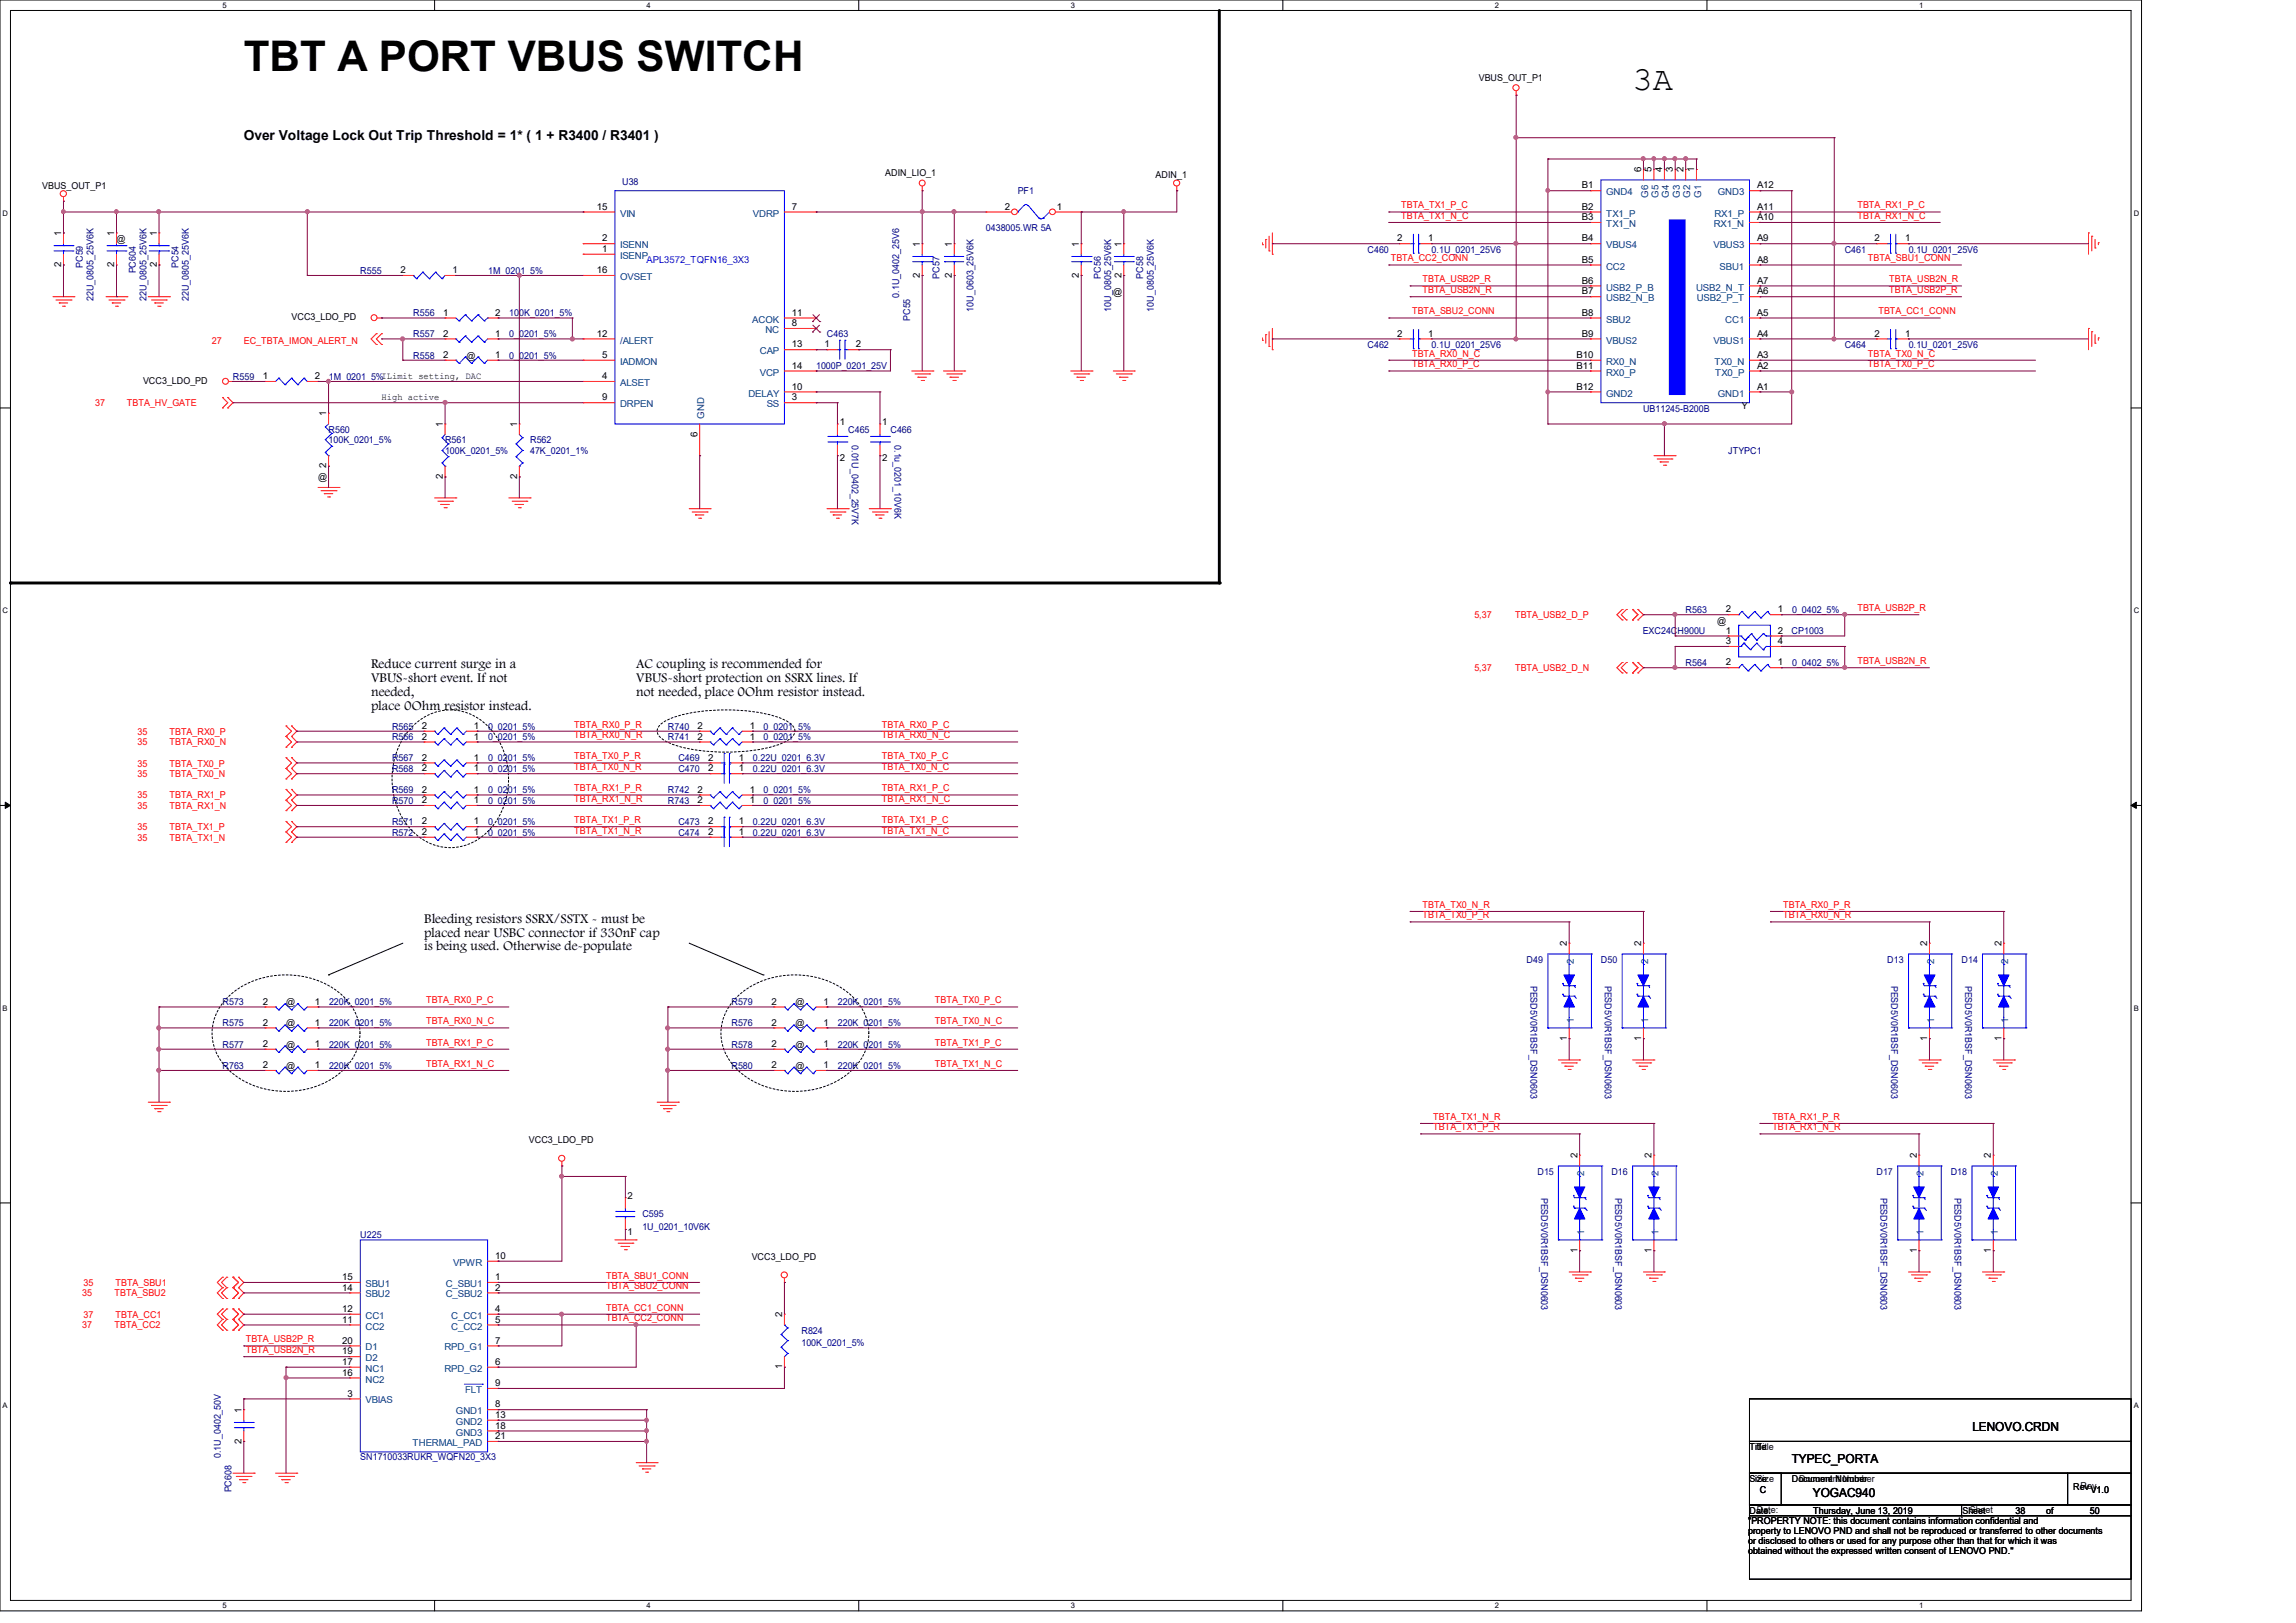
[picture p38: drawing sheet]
<svg xmlns="http://www.w3.org/2000/svg" width="297mm" height="210mm" viewBox="0 0 297 210" stroke-linecap="round" stroke-linejoin="round" font-family="sans-serif">
<defs><g id="words">
<text font-size="5.5" x="31.5" y="9.2">TBT A PORT VBUS SWITCH</text>
<text font-size="4.4" x="211.2" y="11.7">3A</text>
<g font-size="1.8">
<text x="31.5" y="18.1">Over Voltage Lock Out Trip Threshold = 1* ( 1 + R3400 / R3401 )</text>
<text x="48" y="86.5">Reduce current surge in a</text>
<text x="48" y="88.3">VBUS-short event. If not</text>
<text x="82.3" y="86.5">AC coupling is recommended for</text>
<text x="82.3" y="88.3">VBUS-short protection on SSRX lines. If</text>
<text x="48" y="90">needed,</text>
<text x="48" y="91.8">place 0Ohm resistor instead.</text>
<text x="82.3" y="90">not needed, place 0Ohm resistor instead.</text>
<text x="54.9" y="119.4">Bleeding resistors SSRX/SSTX - must be</text>
<text x="54.9" y="121.2">placed near USBC connector if 330nF cap</text>
<text x="54.9" y="123">is being used. Otherwise de-populate</text>
</g>
<g font-size="1.6">
<text x="255.1" y="185.2">LENOVO.CRDN</text>
<text x="231.8" y="189.3">TYPEC_PORTA</text>
<text x="234.5" y="193.7">YOGAC940</text>
</g>
<g font-size="1.2">
<text x="191.3" y="10.5">VBUS_OUT_P1</text>
<text x="114.5" y="22.8">ADIN_LIO_1</text>
<text x="149.5" y="23.1">ADIN_1</text>
<text x="212.3" y="22.3" transform="rotate(-90 212.3 22.3)">6</text>
<text x="213.7" y="22.3" transform="rotate(-90 213.7 22.3)">5</text>
<text x="215" y="22.3" transform="rotate(-90 215 22.3)">4</text>
<text x="216.4" y="22.3" transform="rotate(-90 216.4 22.3)">3</text>
<text x="217.8" y="22.3" transform="rotate(-90 217.8 22.3)">2</text>
<text x="219.2" y="22.3" transform="rotate(-90 219.2 22.3)">1</text>
<text x="5.5" y="24.4">VBUS_OUT_P1</text>
<text x="77.2" y="27.1">15</text>
<text x="102.4" y="27.1">7</text>
<text x="130" y="27.1">2</text>
<text x="136.7" y="27.1">1</text>
<text x="204.6" y="28.5">B3</text>
<text x="204.6" y="27.1">B2</text>
<text x="204.6" y="24.4">B1</text>
<text x="227.3" y="24.4">A12</text>
<text x="227.3" y="27.1">A11</text>
<text x="227.3" y="28.5">A10</text>
<text x="7.9" y="34.5" transform="rotate(-90 7.9 34.5)">2</text>
<text x="7.9" y="30.6" transform="rotate(-90 7.9 30.6)">1</text>
<text x="14.8" y="34.5" transform="rotate(-90 14.8 34.5)">2</text>
<text x="14.8" y="30.6" transform="rotate(-90 14.8 30.6)">1</text>
<text x="15.1" y="31.3">@</text>
<text x="20.3" y="34.5" transform="rotate(-90 20.3 34.5)">2</text>
<text x="20.3" y="30.6" transform="rotate(-90 20.3 30.6)">1</text>
<text x="51.8" y="35.3">2</text>
<text x="58.5" y="35.3">1</text>
<text x="77.2" y="35.3">16</text>
<text x="77.9" y="32.6">1</text>
<text x="77.9" y="31.2">2</text>
<text x="119" y="35.9" transform="rotate(-90 119 35.9)">2</text>
<text x="119" y="31.9" transform="rotate(-90 119 31.9)">1</text>
<text x="123.1" y="35.9" transform="rotate(-90 123.1 35.9)">2</text>
<text x="123.1" y="31.9" transform="rotate(-90 123.1 31.9)">1</text>
<text x="139.6" y="35.9" transform="rotate(-90 139.6 35.9)">2</text>
<text x="139.6" y="31.9" transform="rotate(-90 139.6 31.9)">1</text>
<text x="145.1" y="35.9" transform="rotate(-90 145.1 35.9)">2</text>
<text x="145.1" y="31.9" transform="rotate(-90 145.1 31.9)">1</text>
<text x="180.8" y="31.2">2</text>
<text x="184.7" y="31.2">1</text>
<text x="204.6" y="34">B5</text>
<text x="204.6" y="31.2">B4</text>
<text x="227.3" y="34">A8</text>
<text x="227.3" y="31.2">A9</text>
<text x="242.5" y="31.2">2</text>
<text x="246.5" y="31.2">1</text>
<text x="37.7" y="41.4">VCC3_LDO_PD</text>
<text x="57.3" y="40.9">1</text>
<text x="64" y="40.9">2</text>
<text x="102.5" y="40.9">11</text>
<text x="144" y="38.1">@</text>
<text x="204.6" y="40.9">B8</text>
<text x="204.6" y="38.1">B7</text>
<text x="204.6" y="36.7">B6</text>
<text x="227.3" y="40.9">A5</text>
<text x="227.3" y="38.1">A6</text>
<text x="227.3" y="36.7">A7</text>
<text x="57.3" y="46.3">2</text>
<text x="57.3" y="43.6">2</text>
<text x="60.4" y="46.4">@</text>
<text x="64" y="46.3">1</text>
<text x="64" y="43.6">1</text>
<text x="77.2" y="43.6">12</text>
<text x="77.9" y="46.3">5</text>
<text x="102.4" y="42.2">8</text>
<text x="102.4" y="45">13</text>
<text x="102.4" y="47.7">14</text>
<text x="106.7" y="45">1</text>
<text x="110.7" y="45">2</text>
<text x="180.8" y="43.6">2</text>
<text x="184.7" y="43.6">1</text>
<text x="203.9" y="47.7">B11</text>
<text x="203.9" y="46.3">B10</text>
<text x="204.6" y="43.6">B9</text>
<text x="227.3" y="47.7">A2</text>
<text x="227.3" y="46.3">A3</text>
<text x="227.3" y="43.6">A4</text>
<text x="242.5" y="43.6">2</text>
<text x="246.5" y="43.6">1</text>
<text x="18.5" y="49.7">VCC3_LDO_PD</text>
<text x="34" y="49.1">1</text>
<text x="40.7" y="49.1">2</text>
<text x="42.2" y="53.9" transform="rotate(-90 42.2 53.9)">1</text>
<text x="49.4" y="51.7">High active</text>
<text x="77.9" y="49.1">4</text>
<text x="77.9" y="51.8">9</text>
<text x="102.4" y="51.8">3</text>
<text x="102.5" y="50.4">10</text>
<text x="203.9" y="50.4">B12</text>
<text x="225.3" y="53">Y</text>
<text x="227.3" y="50.4">A1</text>
<text x="57.3" y="55.2" transform="rotate(-90 57.3 55.2)">1</text>
<text x="66.9" y="55.2" transform="rotate(-90 66.9 55.2)">1</text>
<text x="90.2" y="56.5" transform="rotate(-90 90.2 56.5)">6</text>
<text x="108.6" y="55">1</text>
<text x="108.6" y="59.7">2</text>
<text x="114.1" y="55">1</text>
<text x="114.1" y="59.7">2</text>
<text x="41.1" y="62.1">@</text>
<text x="42.2" y="60.6" transform="rotate(-90 42.2 60.6)">2</text>
<text x="57.3" y="62" transform="rotate(-90 57.3 62)">2</text>
<text x="66.9" y="62" transform="rotate(-90 66.9 62)">2</text>
<text x="222.1" y="80.7">@</text>
<text x="223.3" y="82">1</text>
<text x="223.3" y="83.4">3</text>
<text x="223.3" y="79.2">2</text>
<text x="230" y="82">2</text>
<text x="230" y="83.4">4</text>
<text x="230" y="79.2">1</text>
<text x="223.3" y="86.1">2</text>
<text x="230" y="86.1">1</text>
<text x="54.6" y="95.7">2</text>
<text x="54.6" y="94.3">2</text>
<text x="61.3" y="95.7">1</text>
<text x="61.3" y="94.3">1</text>
<text x="90.2" y="94.3">2</text>
<text x="90.2" y="95.7">2</text>
<text x="97" y="94.3">1</text>
<text x="97" y="95.7">1</text>
<text x="54.6" y="99.8">2</text>
<text x="54.6" y="98.4">2</text>
<text x="61.3" y="99.8">1</text>
<text x="61.3" y="98.4">1</text>
<text x="91.6" y="99.8">2</text>
<text x="91.6" y="98.4">2</text>
<text x="95.6" y="99.8">1</text>
<text x="95.6" y="98.4">1</text>
<text x="54.6" y="106.7">2</text>
<text x="54.6" y="102.6">2</text>
<text x="54.6" y="103.9">2</text>
<text x="61.3" y="106.7">1</text>
<text x="61.3" y="102.6">1</text>
<text x="61.3" y="103.9">1</text>
<text x="90.2" y="103.9">2</text>
<text x="90.2" y="102.6">2</text>
<text x="91.6" y="106.7">2</text>
<text x="95.6" y="106.7">1</text>
<text x="97" y="103.9">1</text>
<text x="97" y="102.6">1</text>
<text x="54.6" y="108">2</text>
<text x="61.3" y="108">1</text>
<text x="91.6" y="108">2</text>
<text x="95.6" y="108">1</text>
<text x="202.7" y="122.5" transform="rotate(-90 202.7 122.5)">2</text>
<text x="212.3" y="122.5" transform="rotate(-90 212.3 122.5)">2</text>
<text x="249.3" y="122.5" transform="rotate(-90 249.3 122.5)">2</text>
<text x="258.9" y="122.5" transform="rotate(-90 258.9 122.5)">2</text>
<text x="34" y="130">2</text>
<text x="37" y="130">@</text>
<text x="40.7" y="130">1</text>
<text x="99.8" y="130">2</text>
<text x="102.9" y="130">@</text>
<text x="106.5" y="130">1</text>
<text x="34" y="132.7">2</text>
<text x="34" y="135.5">2</text>
<text x="37" y="132.8">@</text>
<text x="37" y="135.5">@</text>
<text x="40.7" y="132.7">1</text>
<text x="40.7" y="135.5">1</text>
<text x="99.8" y="132.7">2</text>
<text x="99.8" y="135.5">2</text>
<text x="102.9" y="132.8">@</text>
<text x="102.9" y="135.5">@</text>
<text x="106.5" y="132.7">1</text>
<text x="106.5" y="135.5">1</text>
<text x="202.7" y="134.7" transform="rotate(-90 202.7 134.7)">1</text>
<text x="212.3" y="134.7" transform="rotate(-90 212.3 134.7)">1</text>
<text x="249.3" y="134.7" transform="rotate(-90 249.3 134.7)">1</text>
<text x="258.9" y="134.7" transform="rotate(-90 258.9 134.7)">1</text>
<text x="34" y="138.2">2</text>
<text x="37" y="138.3">@</text>
<text x="40.7" y="138.2">1</text>
<text x="99.8" y="138.2">2</text>
<text x="102.9" y="138.3">@</text>
<text x="106.5" y="138.2">1</text>
<text x="68.4" y="147.9">VCC3_LDO_PD</text>
<text x="204" y="149.9" transform="rotate(-90 204 149.9)">2</text>
<text x="213.7" y="149.9" transform="rotate(-90 213.7 149.9)">2</text>
<text x="247.9" y="149.9" transform="rotate(-90 247.9 149.9)">2</text>
<text x="257.6" y="149.9" transform="rotate(-90 257.6 149.9)">2</text>
<text x="81.2" y="155.1">2</text>
<text x="81.2" y="159.8">1</text>
<text x="44.3" y="167">14</text>
<text x="44.3" y="165.7">15</text>
<text x="64.1" y="162.9">10</text>
<text x="64.1" y="165.7">1</text>
<text x="64.1" y="167">2</text>
<text x="97.2" y="163">VCC3_LDO_PD</text>
<text x="204" y="162.1" transform="rotate(-90 204 162.1)">1</text>
<text x="213.7" y="162.1" transform="rotate(-90 213.7 162.1)">1</text>
<text x="247.9" y="162.1" transform="rotate(-90 247.9 162.1)">1</text>
<text x="257.6" y="162.1" transform="rotate(-90 257.6 162.1)">1</text>
<text x="44.3" y="173.9">20</text>
<text x="44.3" y="171.2">11</text>
<text x="44.3" y="169.8">12</text>
<text x="64.1" y="169.8">4</text>
<text x="64.1" y="171.2">5</text>
<text x="64.1" y="173.9">7</text>
<text x="101.2" y="170.5" transform="rotate(-90 101.2 170.5)">2</text>
<text x="44.3" y="175.3">19</text>
<text x="44.3" y="176.6">17</text>
<text x="44.3" y="178">16</text>
<text x="64.1" y="179.4">9</text>
<text x="64.1" y="176.6">6</text>
<text x="101.2" y="177.2" transform="rotate(-90 101.2 177.2)">1</text>
<text x="31.2" y="182.8" transform="rotate(-90 31.2 182.8)">1</text>
<text x="45" y="180.7">3</text>
<text x="64.1" y="182.1">8</text>
<text x="64.1" y="183.5">13</text>
<text x="64.1" y="184.9">18</text>
<text x="31.2" y="186.8" transform="rotate(-90 31.2 186.8)">2</text>
<text x="64.1" y="186.2">21</text>
<text x="226.3" y="187.7">Title</text>
<text x="226.3" y="191.8">Size</text>
<text x="227.3" y="187.6">Title</text>
<text x="227.3" y="191.7">Size</text>
<text x="231.8" y="191.8">Document Number</text>
<text x="232.7" y="191.7">Document Number</text>
<text x="226.1" y="197.3">&quot;PROPERTY NOTE: this document contains information confidential and</text>
<text x="226.3" y="195.9">Date:</text>
<text x="227.3" y="195.8">Date:</text>
<text x="227.7" y="193.2">C</text>
<text x="234.6" y="195.9">Thursday, June 13, 2019</text>
<text x="253.9" y="195.9">Sheet</text>
<text x="254.8" y="195.8">Sheet</text>
<text x="260.7" y="195.9">38</text>
<text x="264.7" y="195.9">of</text>
<text x="268.2" y="192.7">Rev</text>
<text x="269.1" y="192.7">Rev</text>
<text x="270.4" y="195.9">50</text>
<text x="270.5" y="193.2">V1.0</text>
<text x="226.1" y="198.5">property to LENOVO PND and shall not be reproduced or transferred to other documents</text>
<text x="226.1" y="199.8">or disclosed to others or used for any purpose other than that for which it was</text>
<text x="226.1" y="201.1">obtained without the expressed written consent of LENOVO PND.&quot;</text>
</g>
<g font-size="1.2" fill="#000080">
<text x="80.5" y="23.9">U38</text>
<text x="127.5" y="29.9">0438005.WR 5A</text>
<text x="131.7" y="25.1">PF1</text>
<text x="10.7" y="34.7" transform="rotate(-90 10.7 34.7)">PC59</text>
<text x="17.6" y="35.4" transform="rotate(-90 17.6 35.4)">PC604</text>
<text x="23.1" y="34.7" transform="rotate(-90 23.1 34.7)">PC54</text>
<text x="46.6" y="35.4">R555</text>
<text x="63.1" y="35.4">1M_0201_5%</text>
<text x="176.9" y="32.7">C460</text>
<text x="185.2" y="32.7">0.1U_0201_25V6</text>
<text x="238.6" y="32.7">C461</text>
<text x="246.9" y="32.7">0.1U_0201_25V6</text>
<text x="12.1" y="39" transform="rotate(-90 12.1 39)">22U_0805_25V6K</text>
<text x="19" y="39" transform="rotate(-90 19 39)">22U_0805_25V6K</text>
<text x="24.4" y="39" transform="rotate(-90 24.4 39)">22U_0805_25V6K</text>
<text x="53.5" y="40.9">R556</text>
<text x="65.9" y="40.9">100K_0201_5%</text>
<text x="116.3" y="38.5" transform="rotate(-90 116.3 38.5)">0.1U_0402_25V6</text>
<text x="117.7" y="41.5" transform="rotate(-90 117.7 41.5)">PC55</text>
<text x="121.5" y="36.1" transform="rotate(-90 121.5 36.1)">PC57</text>
<text x="125.9" y="40.3" transform="rotate(-90 125.9 40.3)">10U_0603_25V6K</text>
<text x="142.4" y="36.1" transform="rotate(-90 142.4 36.1)">PC56</text>
<text x="143.8" y="40.3" transform="rotate(-90 143.8 40.3)">10U_0805_25V6K</text>
<text x="147.9" y="36.1" transform="rotate(-90 147.9 36.1)">PC58</text>
<text x="149.3" y="40.3" transform="rotate(-90 149.3 40.3)">10U_0805_25V6K</text>
<text x="53.5" y="46.4">R558</text>
<text x="53.5" y="43.6">R557</text>
<text x="65.9" y="46.4">0_0201_5%</text>
<text x="65.9" y="43.6">0_0201_5%</text>
<text x="105.6" y="47.7">1000P_0201_25V</text>
<text x="107" y="43.6">C463</text>
<text x="176.9" y="45">C462</text>
<text x="185.2" y="45">0.1U_0201_25V6</text>
<text x="238.6" y="45">C464</text>
<text x="246.9" y="45">0.1U_0201_25V6</text>
<text x="30.1" y="49.1">R559</text>
<text x="42.6" y="49.1">1M_0201_5%ILimit setting, DAC</text>
<text x="212.5" y="53.3">UB11245-B200B</text>
<text x="42.5" y="56">R560</text>
<text x="42.5" y="57.4">100K_0201_5%</text>
<text x="57.6" y="57.4">R561</text>
<text x="57.6" y="58.7">100K_0201_5%</text>
<text x="68.6" y="57.4">R562</text>
<text x="68.6" y="58.7">47K_0201_1%</text>
<text x="109.7" y="56">C465</text>
<text x="110.2" y="57.6" transform="rotate(90 110.2 57.6)">0.01U_0402_25V7K</text>
<text x="115.2" y="56">C466</text>
<text x="115.7" y="57.6" transform="rotate(90 115.7 57.6)">0.1u_0201_10V6K</text>
<text x="223.6" y="58.7">JTYPC1</text>
<text x="212.5" y="82">EXC24CH900U</text>
<text x="218.1" y="79.3">R563</text>
<text x="231.8" y="82">CP1003</text>
<text x="231.8" y="79.3">0_0402_5%</text>
<text x="218.1" y="86.1">R564</text>
<text x="231.8" y="86.1">0_0402_5%</text>
<text x="50.7" y="95.8">R566</text>
<text x="50.7" y="94.4">R565</text>
<text x="63.1" y="95.8">0_0201_5%</text>
<text x="63.1" y="94.4">0_0201_5%</text>
<text x="86.4" y="94.4">R740</text>
<text x="86.4" y="95.8">R741</text>
<text x="98.8" y="94.4">0_0201_5%</text>
<text x="98.8" y="95.8">0_0201_5%</text>
<text x="50.7" y="99.9">R568</text>
<text x="50.7" y="98.5">R567</text>
<text x="63.1" y="99.9">0_0201_5%</text>
<text x="63.1" y="98.5">0_0201_5%</text>
<text x="87.8" y="99.9">C470</text>
<text x="87.8" y="98.5">C469</text>
<text x="97.4" y="99.9">0.22U_0201_6.3V</text>
<text x="97.4" y="98.5">0.22U_0201_6.3V</text>
<text x="50.7" y="106.7">R571</text>
<text x="50.7" y="102.6">R569</text>
<text x="50.7" y="104">R570</text>
<text x="63.1" y="106.7">0_0201_5%</text>
<text x="63.1" y="102.6">0_0201_5%</text>
<text x="63.1" y="104">0_0201_5%</text>
<text x="86.4" y="104">R743</text>
<text x="86.4" y="102.6">R742</text>
<text x="87.8" y="106.7">C473</text>
<text x="97.4" y="106.7">0.22U_0201_6.3V</text>
<text x="98.8" y="104">0_0201_5%</text>
<text x="98.8" y="102.6">0_0201_5%</text>
<text x="50.7" y="108.1">R572</text>
<text x="63.1" y="108.1">0_0201_5%</text>
<text x="87.8" y="108.1">C474</text>
<text x="97.4" y="108.1">0.22U_0201_6.3V</text>
<text x="197.5" y="124.6">D49</text>
<text x="207.1" y="124.6">D50</text>
<text x="244.1" y="124.6">D13</text>
<text x="253.7" y="124.6">D14</text>
<text x="28.8" y="130">R573</text>
<text x="42.6" y="130">220K_0201_5%</text>
<text x="94.6" y="130">R579</text>
<text x="108.4" y="130">220K_0201_5%</text>
<text x="198" y="127.5" transform="rotate(90 198 127.5)">PESD5V0R1BSF_DSN0603</text>
<text x="207.6" y="127.5" transform="rotate(90 207.6 127.5)">PESD5V0R1BSF_DSN0603</text>
<text x="244.6" y="127.5" transform="rotate(90 244.6 127.5)">PESD5V0R1BSF_DSN0603</text>
<text x="254.2" y="127.5" transform="rotate(90 254.2 127.5)">PESD5V0R1BSF_DSN0603</text>
<text x="28.8" y="132.8">R575</text>
<text x="28.8" y="135.5">R577</text>
<text x="42.6" y="132.8">220K_0201_5%</text>
<text x="42.6" y="135.5">220K_0201_5%</text>
<text x="94.6" y="132.8">R576</text>
<text x="94.6" y="135.5">R578</text>
<text x="108.4" y="132.8">220K_0201_5%</text>
<text x="108.4" y="135.5">220K_0201_5%</text>
<text x="28.8" y="138.3">R763</text>
<text x="42.6" y="138.3">220K_0201_5%</text>
<text x="94.6" y="138.3">R580</text>
<text x="108.4" y="138.3">220K_0201_5%</text>
<text x="198.9" y="152">D15</text>
<text x="199.3" y="155" transform="rotate(90 199.3 155)">PESD5V0R1BSF_DSN0603</text>
<text x="208.4" y="152">D16</text>
<text x="209" y="155" transform="rotate(90 209 155)">PESD5V0R1BSF_DSN0603</text>
<text x="242.7" y="152">D17</text>
<text x="243.2" y="155" transform="rotate(90 243.2 155)">PESD5V0R1BSF_DSN0603</text>
<text x="252.3" y="152">D18</text>
<text x="252.9" y="155" transform="rotate(90 252.9 155)">PESD5V0R1BSF_DSN0603</text>
<text x="46.6" y="160.2">U225</text>
<text x="83.1" y="157.5">C595</text>
<text x="83.1" y="159.1">1U_0201_10V6K</text>
<text x="103.7" y="172.6">R824</text>
<text x="103.7" y="174.2">100K_0201_5%</text>
<text x="28.6" y="188.7" transform="rotate(-90 28.6 188.7)">0.1U_0402_50V</text>
<text x="46.6" y="189">SN1710033RUKR_WQFN20_3X3</text>
<text x="29.9" y="193.1" transform="rotate(-90 29.9 193.1)">PC608</text>
</g>
<g font-size="1.2" fill="#004080">
<text x="80.2" y="28">VIN</text>
<text x="97.4" y="28">VDRP</text>
<text x="207.8" y="29.4">TX1_N</text>
<text x="207.8" y="28">TX1_P</text>
<text x="207.8" y="25.3">GND4</text>
<text x="213.2" y="25.6" transform="rotate(-90 213.2 25.6)">G6</text>
<text x="214.5" y="25.6" transform="rotate(-90 214.5 25.6)">G5</text>
<text x="215.9" y="25.6" transform="rotate(-90 215.9 25.6)">G4</text>
<text x="217.3" y="25.6" transform="rotate(-90 217.3 25.6)">G3</text>
<text x="218.6" y="25.6" transform="rotate(-90 218.6 25.6)">G2</text>
<text x="220" y="25.6" transform="rotate(-90 220 25.6)">G1</text>
<text x="221.7" y="29.4">RX1_N</text>
<text x="221.8" y="28">RX1_P</text>
<text x="222.2" y="25.3">GND3</text>
<text x="80.2" y="33.5">ISENP</text>
<text x="80.2" y="32.1">ISENN</text>
<text x="207.8" y="34.9">CC2</text>
<text x="207.8" y="32.1">VBUS4</text>
<text x="221.6" y="32.1">VBUS3</text>
<text x="222.5" y="34.9">SBU1</text>
<text x="80.2" y="36.2">OVSET</text>
<text x="97.3" y="41.7">ACOK</text>
<text x="207.8" y="41.7">SBU2</text>
<text x="207.8" y="39">USB2_N_B</text>
<text x="207.8" y="37.6">USB2_P_B</text>
<text x="219.4" y="37.6">USB2_N_T</text>
<text x="219.5" y="39">USB2_P_T</text>
<text x="223.2" y="41.7">CC1</text>
<text x="80.2" y="47.2">IADMON</text>
<text x="80.2" y="44.4">/ALERT</text>
<text x="98.3" y="45.8">CAP</text>
<text x="99" y="43.1">NC</text>
<text x="207.8" y="47.2">RX0_N</text>
<text x="207.8" y="44.4">VBUS2</text>
<text x="221.6" y="44.4">VBUS1</text>
<text x="221.8" y="47.2">TX0_N</text>
<text x="80.2" y="50">ALSET</text>
<text x="80.2" y="52.7">DRPEN</text>
<text x="96.8" y="51.3">DELAY</text>
<text x="98.3" y="48.6">VCP</text>
<text x="99.2" y="52.7">SS</text>
<text x="207.8" y="51.3">GND2</text>
<text x="207.8" y="48.6">RX0_P</text>
<text x="221.9" y="48.6">TX0_P</text>
<text x="222.2" y="51.3">GND1</text>
<text x="91.1" y="54.2" transform="rotate(-90 91.1 54.2)">GND</text>
<text x="203.6" y="124.8" transform="rotate(-90 203.6 124.8)">2</text>
<text x="213.2" y="124.8" transform="rotate(-90 213.2 124.8)">2</text>
<text x="250.2" y="124.8" transform="rotate(-90 250.2 124.8)">2</text>
<text x="259.8" y="124.8" transform="rotate(-90 259.8 124.8)">2</text>
<text x="203.6" y="132.3" transform="rotate(-90 203.6 132.3)">1</text>
<text x="213.2" y="132.3" transform="rotate(-90 213.2 132.3)">1</text>
<text x="250.2" y="132.3" transform="rotate(-90 250.2 132.3)">1</text>
<text x="259.8" y="132.3" transform="rotate(-90 259.8 132.3)">1</text>
<text x="204.9" y="152.2" transform="rotate(-90 204.9 152.2)">2</text>
<text x="214.5" y="152.2" transform="rotate(-90 214.5 152.2)">2</text>
<text x="248.8" y="152.2" transform="rotate(-90 248.8 152.2)">2</text>
<text x="258.4" y="152.2" transform="rotate(-90 258.4 152.2)">2</text>
<text x="204.9" y="159.8" transform="rotate(-90 204.9 159.8)">1</text>
<text x="214.5" y="159.8" transform="rotate(-90 214.5 159.8)">1</text>
<text x="248.8" y="159.8" transform="rotate(-90 248.8 159.8)">1</text>
<text x="258.4" y="159.8" transform="rotate(-90 258.4 159.8)">1</text>
<text x="47.3" y="167.9">SBU2</text>
<text x="47.3" y="166.5">SBU1</text>
<text x="57.7" y="166.5">C_SBU1</text>
<text x="57.7" y="167.9">C_SBU2</text>
<text x="58.6" y="163.8">VPWR</text>
<text x="47.3" y="172">CC2</text>
<text x="47.3" y="170.6">CC1</text>
<text x="58.4" y="170.6">C_CC1</text>
<text x="58.4" y="172">C_CC2</text>
<text x="47.3" y="176.1">D2</text>
<text x="47.3" y="174.7">D1</text>
<text x="47.3" y="177.5">NC1</text>
<text x="47.3" y="178.9">NC2</text>
<text x="57.5" y="174.7">RPD_G1</text>
<text x="57.5" y="177.5">RPD_G2</text>
<text x="47.3" y="181.6">VBIAS</text>
<text x="59" y="183">GND1</text>
<text x="59" y="184.4">GND2</text>
<text x="59" y="185.8">GND3</text>
<text x="60.2" y="180.3">FLT</text>
<text x="53.4" y="187.1">THERMAL_PAD</text>
</g>
<g font-size="1.2" fill="#f00">
<text x="181.3" y="28.3">TBTA_TX1_N_C</text>
<text x="181.3" y="27">TBTA_TX1_P_C</text>
<text x="240.3" y="27">TBTA_RX1_P_C</text>
<text x="240.3" y="28.3">TBTA_RX1_N_C</text>
<text x="179.9" y="33.8">TBTA_CC2_CONN</text>
<text x="241.6" y="33.8">TBTA_SBU1_CONN</text>
<text x="182.7" y="40.7">TBTA_SBU2_CONN</text>
<text x="184" y="36.5">TBTA_USB2P_R</text>
<text x="184" y="37.9">TBTA_USB2N_R</text>
<text x="243" y="40.7">TBTA_CC1_CONN</text>
<text x="244.4" y="37.9">TBTA_USB2P_R</text>
<text x="244.4" y="36.5">TBTA_USB2N_R</text>
<text x="27.4" y="44.4">27</text>
<text x="31.5" y="44.4">EC_TBTA_IMON_ALERT_N</text>
<text x="182.7" y="47.5">TBTA_RX0_P_C</text>
<text x="182.7" y="46.1">TBTA_RX0_N_C</text>
<text x="241.6" y="47.5">TBTA_TX0_P_C</text>
<text x="241.6" y="46.1">TBTA_TX0_N_C</text>
<text x="12.3" y="52.6">37</text>
<text x="16.4" y="52.6">TBTA_HV_GATE</text>
<text x="190.7" y="80">5,37</text>
<text x="196" y="80">TBTA_USB2_D_P</text>
<text x="240.3" y="79.1">TBTA_USB2P_R</text>
<text x="190.7" y="86.9">5,37</text>
<text x="196" y="86.9">TBTA_USB2_D_N</text>
<text x="240.3" y="85.9">TBTA_USB2N_R</text>
<text x="17.8" y="95.1">35</text>
<text x="21.9" y="95.1">TBTA_RX0_P</text>
<text x="74.3" y="94.1">TBTA_RX0_P_R</text>
<text x="74.3" y="95.5">TBTA_RX0_N_R</text>
<text x="114.1" y="94.1">TBTA_RX0_P_C</text>
<text x="114.1" y="95.5">TBTA_RX0_N_C</text>
<text x="17.8" y="99.2">35</text>
<text x="17.8" y="100.6">35</text>
<text x="17.8" y="96.4">35</text>
<text x="21.9" y="99.2">TBTA_TX0_P</text>
<text x="21.9" y="100.6">TBTA_TX0_N</text>
<text x="21.9" y="96.4">TBTA_RX0_N</text>
<text x="74.3" y="98.3">TBTA_TX0_P_R</text>
<text x="74.3" y="99.7">TBTA_TX0_N_R</text>
<text x="114.1" y="99.7">TBTA_TX0_N_C</text>
<text x="114.1" y="98.3">TBTA_TX0_P_C</text>
<text x="17.8" y="103.3">35</text>
<text x="17.8" y="104.7">35</text>
<text x="17.8" y="107.4">35</text>
<text x="21.9" y="103.3">TBTA_RX1_P</text>
<text x="21.9" y="104.7">TBTA_RX1_N</text>
<text x="21.9" y="107.4">TBTA_TX1_P</text>
<text x="74.3" y="102.4">TBTA_RX1_P_R</text>
<text x="74.3" y="103.8">TBTA_RX1_N_R</text>
<text x="74.3" y="106.5">TBTA_TX1_P_R</text>
<text x="74.3" y="107.9">TBTA_TX1_N_R</text>
<text x="114.1" y="107.9">TBTA_TX1_N_C</text>
<text x="114.1" y="106.5">TBTA_TX1_P_C</text>
<text x="114.1" y="102.4">TBTA_RX1_P_C</text>
<text x="114.1" y="103.8">TBTA_RX1_N_C</text>
<text x="17.8" y="108.8">35</text>
<text x="21.9" y="108.8">TBTA_TX1_N</text>
<text x="184" y="117.5">TBTA_TX0_N_R</text>
<text x="184" y="118.8">TBTA_TX0_P_R</text>
<text x="230.7" y="117.5">TBTA_RX0_P_R</text>
<text x="230.7" y="118.8">TBTA_RX0_N_R</text>
<text x="55.1" y="129.8">TBTA_RX0_P_C</text>
<text x="120.9" y="129.8">TBTA_TX0_P_C</text>
<text x="55.1" y="132.5">TBTA_RX0_N_C</text>
<text x="55.1" y="135.3">TBTA_RX1_P_C</text>
<text x="120.9" y="132.5">TBTA_TX0_N_C</text>
<text x="120.9" y="135.3">TBTA_TX1_P_C</text>
<text x="55.1" y="138">TBTA_RX1_N_C</text>
<text x="120.9" y="138">TBTA_TX1_N_C</text>
<text x="185.4" y="144.9">TBTA_TX1_N_R</text>
<text x="185.4" y="146.3">TBTA_TX1_P_R</text>
<text x="229.3" y="144.9">TBTA_RX1_P_R</text>
<text x="229.3" y="146.3">TBTA_RX1_N_R</text>
<text x="10.6" y="167.8">35</text>
<text x="10.8" y="166.4">35</text>
<text x="14.8" y="167.8">TBTA_SBU2</text>
<text x="14.9" y="166.4">TBTA_SBU1</text>
<text x="78.4" y="165.5">TBTA_SBU1_CONN</text>
<text x="78.4" y="166.8">TBTA_SBU2_CONN</text>
<text x="10.6" y="171.9">37</text>
<text x="10.8" y="170.5">37</text>
<text x="14.8" y="171.9">TBTA_CC2</text>
<text x="14.9" y="170.5">TBTA_CC1</text>
<text x="31.8" y="173.7">TBTA_USB2P_R</text>
<text x="78.4" y="171">TBTA_CC2_CONN</text>
<text x="78.4" y="169.6">TBTA_CC1_CONN</text>
<text x="31.8" y="175.1">TBTA_USB2N_R</text>
</g>
<text font-size="1.2" fill="#00f" x="83.7" y="34">APL3572_TQFN16_3X3</text>
<g font-size="1">
<text x="28.8" y="1">5</text>
<text x="83.7" y="1">4</text>
<text x="138.5" y="1">3</text>
<text x="193.4" y="1">2</text>
<text x="248.2" y="1">1</text>
<text x=".3" y="27.9">D</text>
<text x="276" y="27.9">D</text>
<text x=".3" y="79.4">C</text>
<text x="276" y="79.4">C</text>
<text x=".3" y="130.8">B</text>
<text x="276" y="130.8">B</text>
<text x=".3" y="182.2">A</text>
<text x="276" y="182.2">A</text>
<text x="28.8" y="208.1">5</text>
<text x="83.7" y="208.1">4</text>
<text x="138.5" y="208.1">3</text>
<text x="193.4" y="208.1">2</text>
<text x="248.2" y="208.1">1</text>
</g>
</g></defs>
<path d="M0 0h277v208.4h-277zM1.4 1.4h274.3v205.7h-274.3z" fill="none" stroke="#000" stroke-width=".13"/>
<g fill="#fff">
<path d="M28.8 .1h.5v1.1h-.5z"/>
<path d="M28.8 207.2h.5v1.1h-.5z"/>
</g>
<path d="M56.2 0v1.4M56.2 207.1v1.3" fill="none" stroke="#000" stroke-width=".13"/>
<g fill="#fff">
<path d="M83.7 .1h.5v1.1h-.5z"/>
<path d="M83.7 207.2h.5v1.1h-.5z"/>
</g>
<path d="M111.1 0v1.4M111.1 207.1v1.3" fill="none" stroke="#000" stroke-width=".13"/>
<g fill="#fff">
<path d="M138.5 .1h.6v1.1h-.6z"/>
<path d="M138.5 207.2h.6v1.1h-.6z"/>
</g>
<path d="M165.9 0v1.4M165.9 207.1v1.3" fill="none" stroke="#000" stroke-width=".13"/>
<g fill="#fff">
<path d="M193.4 .1h.5v1.1h-.5z"/>
<path d="M193.4 207.2h.5v1.1h-.5z"/>
</g>
<path d="M220.8 0v1.4M220.8 207.1v1.3" fill="none" stroke="#000" stroke-width=".13"/>
<g fill="#fff">
<path d="M248.2 .1h.6v1.1h-.6z"/>
<path d="M248.2 207.2h.6v1.1h-.6z"/>
<path d="M.3 27.1h.8v1.1h-.8z"/>
<path d="M276 27.1h.7v1.1h-.7z"/>
<path d="M.3 78.5h.8v1.1h-.8z"/>
<path d="M276 78.5h.7v1.1h-.7z"/>
</g>
<path d="M0 52.8h1.4M275.7 52.8h1.3" fill="none" stroke="#000" stroke-width=".13"/>
<g fill="#fff">
<path d="M.3 129.9h.7v1.1h-.7z"/>
<path d="M276 129.9h.6v1.1h-.6z"/>
</g>
<path d="M0 104.2h1.4M275.7 104.2h1.3" fill="none" stroke="#000" stroke-width=".13"/>
<path d="M.7 103.8l.7 .4-.7 .4zM275.7 104.2l.7-.4v.8z" fill="#000" stroke="#000" stroke-width=".13"/>
<g fill="#fff">
<path d="M.3 181.4h.7v1.1h-.7z"/>
<path d="M276 181.4h.6v1.1h-.6z"/>
</g>
<g fill="none" stroke="#000" stroke-width=".13">
<path d="M42.5 126.2h.1M52.1 122l-9.6 4.2M89.2 122l9.5 4.2M98.7 126.2h.1M0 155.7h1.4M275.7 155.7h1.3M226.3 194.7h27.4v1.4h-27.4zM226.3 190.6h41.2v4.1h-41.2zM226.3 190.6h4.1v4.1h-4.1zM226.3 181h49.4v5.5h-49.4zM226.3 186.5h49.4v4.1h-49.4zM226.3 196.1h49.4v8.2h-49.4z"/>
<path d="M253.7 194.7h22v1.4h-22zM267.5 190.6h8.2v4.1h-8.2z"/>
</g>
<path d="M53.6 93.7a6.7 6.7 0 0 1 10 .8 10 10 0 0 1-.7 13.3 6.7 6.7 0 0 1-10-.7 10 10 0 0 1 .7-13.4zM85.5 93.7a11 11 0 0 1 5.6-1.7 23 23 0 0 1 10 1 2.25 2.25 0 0 1 1.7 1.6 2.25 2.25 0 0 1-1.7 1.6 23.4 23.4 0 0 1-11.3 .8 9.8 9.8 0 0 1-4.3-1.5 1.05 1.05 0 0 1 0-1.8zM29.4 129.1a11.3 11.3 0 0 1 15.2 0 6.4 6.4 0 0 1-.8 9.9 11.4 11.4 0 0 1-14.4-.7 6.3 6.3 0 0 1 0-9.2zM95.3 129.1a11.3 11.3 0 0 1 15.1 0 6.4 6.4 0 0 1-.8 9.9 11.4 11.4 0 0 1-14.3-.7 6.3 6.3 0 0 1 0-9.2z" fill="none" stroke="#000" stroke-width=".13" stroke-dasharray=".3 .3"/>
<path d="M157.7 1.4v74h-156.3" fill="none" stroke="#000" stroke-width=".38"/>
<g fill="#000">
<circle cx="1.4" cy="75.4" r=".19"/>
<circle cx="157.7" cy="75.4" r=".19"/>
</g>
<g fill="none" stroke="#f00" stroke-width=".13">
<path d="M196.1 12.3h.1M196.1 11.8v.5M6.9 38.4h2.7M7.2 38.8h2M7.7 39.2h.1M7.7 39.2h1.1M8.1 39.6h.2M8.2 26h.1M8.2 30.1h.1M8.2 34.3h.1M8.2 25.5v.5M8.2 30.1v1.4"/>
<path d="M8.2 32.9v1.4M8.3 39.6h.1M9.2 38.8h.1M9.6 38.4h.1M13.7 38.4h2.7M14.1 38.8h1.9M14.5 39.2h1.1M14.5 39.2h.1M14.9 39.6h.3M15.2 39.6h.1M16 38.8h.1M16.4 38.4h.1"/>
<path d="M19.2 38.4h2.7M19.6 38.8h1.9M20 39.2h1.1M20 39.2h.1M20.4 39.6h.3M20.7 39.6h.1M21.5 38.8h.1M21.9 38.4h.1M119.3 24.7h.1M119.3 31.5h.1M119.3 35.6h.1M119.3 24.1v.6"/>
<path d="M119.3 31.5v1.4M119.3 34.3v1.3M123.4 31.5h.1M123.4 35.6h.1M123.4 31.5v1.4M123.4 34.3v1.3M152.2 24.7h.1M152.2 24.1v.6M163.3 31.7h.1M163.3 31.4v.3M163.7 31h.1M163.7 31v1.1"/>
<path d="M164.2 32.5h.1M164.2 30.6v1.9M164.6 32.9h.1M164.6 30.1v2.8M270.2 30.1h.1M270.2 30.1v2.8M270.6 30.6h.1M270.6 30.6v1.9M271 32.1h.1M271 31v1.1M271.4 31.4h.1M271.4 31.4v.3"/>
<path d="M28.8 51.4l.7 .7-.7 .7M28.8 52.8h.1M28.8 51.4h.1M29.5 51.4l.6 .7-.6 .7M29.5 51.4h.1M29.5 52.8h.1M29.6 49.4h.5M30.1 49.4h.1M34.3 49.4h1.3M34.3 49.4h.1M39.8 49.4h1.3M41.1 49.4h.1"/>
<path d="M48.7 43.2h.1M48.7 44.6h.1M48.7 43.2l-.7 .7 .7 .7M48.8 41.1h.6M49.4 41.1h.1M49.4 43.2h.1M49.4 44.6h.1M49.4 43.2l-.7 .7 .7 .7M57.6 41.1h1.4M57.6 46.6h1.4M57.6 41.1h.1M57.6 46.6h.1"/>
<path d="M63.1 41.1h1.3M63.1 46.6h1.3M64.4 41.1h.1M64.4 46.6h.1M67.2 54.9h.1M67.2 54.9v1.3M117.9 48h2.8M118.4 48.4h1.9M118.7 48.8h.1M118.7 48.8h1.1M119.2 49.2h.3M119.5 49.2h.1"/>
<path d="M120.3 48.4h.1M120.7 48h.1M122 48h2.8M122.5 48.4h1.9M122.9 48.8h1.1M122.9 48.8h.1M123.3 49.2h.3M123.6 49.2h.1M124.4 48.4h.1M124.8 48h.1M138.5 48h2.8M138.9 48.4h1.9"/>
<path d="M139.3 48.8h1.1M139.3 48.8h.1M139.7 49.2h.3M140 49.2h.1M140.8 48.4h.1M141.3 48h.1M144 48h2.7M144.4 48.4h1.9M144.8 48.8h.1M144.8 48.8h1.1M145.2 49.2h.3M145.5 49.2h.1"/>
<path d="M146.3 48.4h.1M146.7 48h.1M163.3 44h.1M163.3 43.7v.3M163.7 43.3h.1M163.7 43.3v1.1M164.2 44.8h.1M164.2 42.9v1.9M164.6 45.3h.1M164.6 42.5v2.8M214 59h2.7M214.4 59.4h1.9"/>
<path d="M214.8 59.8h1.1M214.8 59.8h.1M216.3 59.4h.1M216.7 59h.1M270.2 42.5h.1M270.2 42.5v2.8M270.6 42.9h.1M270.6 42.9v1.9M271 44.4h.1M271 43.3v1.1M271.4 43.7h.1M271.4 43.7v.3"/>
<path d="M41.1 63.1h2.8M41.5 63.5h2M42 63.9h.1M42 63.9h1.1M42.4 64.3h.2M42.6 64.3h.1M43.5 63.5h.1M43.9 63.1h.1M56.2 64.4h2.8M56.6 64.9h1.9M57 65.3h1.1M57 65.3h.1"/>
<path d="M57.4 65.7h.3M57.7 65.7h.1M58.5 64.9h.1M59 64.4h.1M65.8 64.4h2.8M66.3 64.9h1.9M66.6 65.3h1.1M66.6 65.3h.1M67.1 65.7h.2M67.2 61.7h.1M67.2 60.3v1.4M67.3 65.7h.1"/>
<path d="M68.2 64.9h.1M68.6 64.4h.1M89.2 65.8h2.7M89.5 66.3h2M90 66.6h1.1M90 66.6h.1M90.4 67.1h.2M90.6 67.1h.1M91.5 66.3h.1M91.9 65.8h.1M107 65.8h2.7M107.4 66.3h1.9"/>
<path d="M107.8 66.6h1.1M107.8 66.6h.1M108.2 67.1h.3M108.5 67.1h.1M109.3 66.3h.1M109.7 65.8h.1M112.4 65.8h2.8M112.9 66.3h1.9M113.3 66.6h1.1M113.3 66.6h.1M113.7 67.1h.3M114 67.1h.1"/>
<path d="M114.8 66.3h.1M115.2 65.8h.1M209.8 78.9h.1M209.8 78.9l-.6 .6 .6 .7M210.4 78.9l-.7 .6 .7 .7M210.4 78.9h.1M211.2 78.9l.7 .6-.7 .7M211.2 78.9h.1M211.9 78.9h.1M211.9 78.9l.7 .6-.7 .7M215.2 60.2h.3M215.5 60.2h.1"/>
<path d="M37 99.4h.1M37 98h.1M37 95.3h.1M37 93.9h.1M37 96.7h.1M37 98l.7 .7-.7 .7M37 93.9l.7 .7-.7 .7M37 99.4l.7 .7-.7 .7M37 95.3l.7 .7-.7 .7M37.7 98l.7 .7-.7 .7M37.7 93.9l.7 .7-.7 .7M37.7 99.4l.7 .7-.7 .7"/>
<path d="M37.7 95.3l.7 .7-.7 .7M37.7 98h.1M37.7 99.4h.1M37.7 93.9h.1M37.7 95.3h.1M37.7 96.7h.1M54.9 96h1.3M54.9 96h.1M60.3 96h1.4M61.7 96h.1M90.5 94.6h.1M90.5 94.6h1.4"/>
<path d="M91.9 98.7h1.4M91.9 98.7h.1M94.6 98.7h1.4M96 98.7h.1M96 94.6h1.4M97.4 94.6h.1M209.8 80.2h.1M209.8 85.7h.1M209.8 87.1h.1M209.8 85.7l-.6 .7 .6 .7M210.4 85.7l-.7 .7 .7 .7M210.4 80.2h.1"/>
<path d="M210.4 87.1h.1M210.4 85.7h.1M211.2 85.7l.7 .7-.7 .7M211.2 80.2h.1M211.2 87.1h.1M211.2 85.7h.1M211.9 80.2h.1M211.9 85.7h.1M211.9 87.1h.1M211.9 85.7l.7 .7-.7 .7M223.6 82.3h1.3M223.6 83.7h1.3"/>
<path d="M223.6 82.3h.1M223.6 83.7h.1M229 82.3h1.4M229 83.7h1.4M230.4 82.3h.1M230.4 83.7h.1M37 103.5h.1M37 102.2h.1M37 104.9h.1M37 100.8h.1M37 107.7h.1M37 106.3h.1"/>
<path d="M37 109h.1M37 102.2l.7 .7-.7 .6M37 103.5l.7 .7-.7 .7M37 106.3l.7 .7-.7 .7M37 107.7l.7 .6-.7 .7M37.7 102.2l.7 .7-.7 .6M37.7 103.5l.7 .7-.7 .7M37.7 106.3l.7 .7-.7 .7M37.7 107.7l.7 .6-.7 .7M37.7 102.2h.1M37.7 103.5h.1M37.7 104.9h.1"/>
<path d="M37.7 100.8h.1M37.7 106.3h.1M37.7 107.7h.1M37.7 109h.1M54.9 107h1.3M54.9 108.3h1.3M54.9 107h.1M54.9 108.3h.1M60.3 107h1.4M60.3 108.3h1.4M61.7 107h.1M61.7 108.3h.1"/>
<path d="M90.5 104.2h.1M90.5 104.2h1.4M91.9 107h1.4M91.9 100.1h1.4M91.9 108.3h1.4M91.9 107h.1M91.9 100.1h.1M91.9 108.3h.1M94.6 107h1.4M94.6 100.1h1.4M94.6 108.3h1.4M96 107h.1"/>
<path d="M96 100.1h.1M96 108.3h.1M96 104.2h1.4M97.4 104.2h.1M34.3 133h1.3M34.3 138.5h1.3M34.3 135.8h1.3M34.3 133h.1M34.3 135.8h.1M34.3 138.5h.1M39.8 133h1.3M39.8 138.5h1.3"/>
<path d="M39.8 135.8h1.3M41.1 133h.1M41.1 135.8h.1M41.1 138.5h.1M100.1 138.5h1.4M100.1 138.5h.1M105.6 138.5h1.4M107 138.5h.1M201.6 137.2h2.7M202 137.5h1.9M202.4 138h.1M202.4 138h1.1"/>
<path d="M202.9 138.4h.2M203.1 138.4h.1M203.9 137.5h.1M204.3 137.2h.1M211.2 137.2h2.8M211.6 137.5h1.9M212 138h1.1M212 138h.1M212.4 138.4h.3M212.7 138.4h.1M213.5 137.5h.1M214 137.2h.1"/>
<path d="M248.2 137.2h2.8M248.7 137.5h1.9M249 138h1.1M249 138h.1M249.5 138.4h.3M249.6 134.4h.1M249.6 122h.1M249.6 122v1.4M249.6 133v1.4M249.8 138.4h.1M250.6 137.5h.1M251 137.2h.1"/>
<path d="M257.9 137.2h2.7M258.3 137.5h1.9M258.7 138h.1M258.7 138h1.1M259.1 138.4h.2M259.3 138.4h.1M260.2 137.5h.1M260.6 137.2h.1M19.2 142.6h2.7M19.6 143h1.9M20 143.5h1.1M20 143.5h.1"/>
<path d="M20.4 143.8h.3M20.7 143.8h.1M21.5 143h.1M21.9 142.6h.1M72.7 150.9h.1M72.7 150.3v.6M80.9 159.1h.1M80.9 155h.1M80.9 155v1.3M80.9 157.7v1.4M85 142.6h2.8M85.4 143h1.9"/>
<path d="M85.9 143.5h1.1M85.9 143.5h.1M86.3 143.8h.2M86.5 143.8h.1M87.3 143h.1M87.8 142.6h.1M257.9 149.5h.1M257.9 149.5v1.4M28.8 165.3l-.7 .6 .7 .7M28.8 169.4l-.7 .7 .7 .6M28.8 166.6l-.7 .7 .7 .7M28.8 170.7l-.7 .7 .7 .7"/>
<path d="M28.8 165.3h.1M28.8 166.6h.1M28.8 168h.1M28.8 169.4h.1M28.8 170.7h.1M28.8 172.1h.1M29.3 166.6h.1M29.3 165.3h.1M29.3 168h.1M29.3 170.7h.1M29.3 169.4h.1M29.3 172.1h.1"/>
<path d="M29.3 165.3l-.6 .6 .6 .7M29.3 166.6l-.6 .7 .6 .7M29.3 169.4l-.6 .7 .6 .6M29.3 170.7l-.6 .7 .6 .7M30.1 165.3l.8 .6-.8 .7M30.1 166.6l.8 .7-.8 .7M30.1 169.4l.8 .7-.8 .6M30.1 170.7l.8 .7-.8 .7M30.1 166.6h.1M30.1 165.3h.1M30.1 168h.1M30.1 170.7h.1"/>
<path d="M30.1 169.4h.1M30.1 172.1h.1M30.9 165.3l.6 .6-.6 .7M30.9 166.6l.6 .7-.6 .7M30.9 169.4l.6 .7-.6 .6M30.9 170.7l.6 .7-.6 .7M30.9 165.3h.1M30.9 166.6h.1M30.9 168h.1M30.9 169.4h.1M30.9 170.7h.1M30.9 172.1h.1"/>
<path d="M45.3 175.6h1.3M45.3 174.2h1.3M45.3 171.4h1.3M45.3 170.1h1.3M45.3 167.3h1.3M45.3 165.9h1.3M45.3 176.9h1.3M45.3 178.3h1.3M45.3 175.6h.1M45.3 174.2h.1M45.3 171.4h.1M45.3 170.1h.1"/>
<path d="M45.3 167.3h.1M45.3 165.9h.1M45.3 176.9h.1M45.3 178.3h.1M63.1 174.2h1.3M63.1 171.4h1.3M63.1 170.1h1.3M63.1 167.3h1.3M63.1 165.9h1.3M63.1 176.9h1.3M63.1 163.2h1.3M63.1 179.7h1.3"/>
<path d="M64.4 163.2h.1M64.4 165.9h.1M64.4 167.3h.1M64.4 170.1h.1M64.4 171.4h.1M64.4 174.2h.1M64.4 176.9h.1M64.4 179.7h.1M79.5 160.4h2.8M80 160.9h1.9M80.3 161.3h.1M80.3 161.3h1.1"/>
<path d="M80.8 161.7h.2M81 161.7h.1M81.9 160.9h.1M82.3 160.4h.1M101.5 165.9h.1M101.5 165.4v.5M203 164.6h2.7M203.4 165h1.9M203.8 165.4h.1M203.8 165.4h1.1M204.2 165.8h.3M204.5 165.8h.1"/>
<path d="M205.3 165h.1M205.7 164.6h.1M212.6 164.6h2.7M213 165h1.9M213.4 165.4h1.1M213.4 165.4h.1M213.8 165.8h.3M214.1 165.8h.1M214.9 165h.1M215.3 164.6h.1M246.9 164.6h2.7M247.3 165h1.9"/>
<path d="M247.7 165.4h1.1M247.7 165.4h.1M248.1 165.8h.3M248.4 165.8h.1M249.2 165h.1M249.6 164.6h.1M256.5 164.6h2.7M256.9 165h1.9M257.3 165.4h1.1M257.3 165.4h.1M257.7 165.8h.3M257.9 161.8h.1"/>
<path d="M257.9 160.4v1.4M258 165.8h.1M258.8 165h.1M259.2 164.6h.1M30.1 190.6h2.8M30.6 191.1h1.9M31 191.5h1.1M31 191.5h.1M31.4 191.9h.3M31.5 182.4h.1M31.5 186.5h.1M31.5 182.4v1.4"/>
<path d="M31.5 185.2v1.3M31.7 191.9h.1M32.5 191.1h.1M32.9 190.6h.1M35.6 190.6h2.8M36.1 191.1h1.9M36.4 191.5h.1M36.4 191.5h1.1M36.9 191.9h.3M37.2 191.9h.1M38 191.1h.1M38.4 190.6h.1"/>
<path d="M45.3 181h1.3M45.3 181h.1M63.1 182.4h1.3M63.1 183.8h1.3M63.1 185.2h1.3M63.1 186.5h1.3M64.4 182.4h.1M64.4 183.8h.1M64.4 185.2h.1M64.4 186.5h.1M82.3 189.3h2.7M82.7 189.7h1.9"/>
<path d="M83.1 190.1h1.1M83.1 190.1h.1M83.5 190.5h.3M83.8 190.5h.1M84.6 189.7h.1M85 189.3h.1"/>
<circle cx="196.1" cy="11.3" r=".39"/>
<circle cx="8.2" cy="25.1" r=".39"/>
<circle cx="119.3" cy="23.7" r=".38"/>
<circle cx="152.2" cy="23.7" r=".39"/>
<circle cx="29.2" cy="49.3" r=".38"/>
<circle cx="48.4" cy="41.1" r=".38"/>
<circle cx="72.7" cy="149.9" r=".39"/>
<circle cx="101.5" cy="165" r=".39"/>
</g>
<g fill="none" stroke="#00f" stroke-width=".13">
<path d="M7 32.5h2.4M7 31.8h2.4M8.2 31.8h.1M8.2 32.5h.1M8.2 31.5v.3M8.2 32.5v.4M9.4 32.5h.1M9.4 31.8h.1M118.1 33.9h2.5M118.1 33.2h2.5M119.3 33.2h.1M119.3 33.9h.1"/>
<path d="M119.3 32.9v.3M119.3 33.9v.4M120.6 33.9h.1M120.6 33.2h.1M122.2 33.9h.1M122.2 33.2h.1M122.2 33.9h2.5M122.2 33.2h2.5M123.4 33.2h.1M123.4 33.9h.1M123.4 32.9v.3M123.4 33.9v.4"/>
<path d="M131.7 27.4h.1M132.5 26.6l-.8 .8M132.5 26.6l.2-.1 .2 .1M133 26.6l1.4 1.6M134.4 28.2h.1M134.9 28.2a.38 .38 0 0 1-.5 0M135 28.2h.1M135.8 27.4l-.8 .8M36.1 48.9l-.5 .5M36.1 48.9h.1M36.1 48.9l.8 .9M36.9 49.8h.1"/>
<path d="M37.7 48.9h.1M37.7 48.9l.8 .9M37.7 48.9l-.8 .9M38.5 49.8h.1M39.3 48.9h.1M39.3 48.9l.5 .5M39.3 48.9l-.8 .9M39.8 49.4h.1M59 46.6l.4 .4M59 46.6h.1M59 41.1l.4 .4M59.4 41.5h.1"/>
<path d="M59.4 47h.1M60.2 46.2l.8 .8M60.2 40.7h.1M60.2 46.2h.1M60.2 40.7l.8 .8M60.2 46.2l-.8 .8M60.2 40.7l-.8 .8M61 41.5h.1M61 47h.1M61.8 40.7h.1M61.8 46.2h.1M61.8 40.7l.9 .8"/>
<path d="M61.8 46.2l-.8 .8M61.8 40.7l-.8 .8M61.8 46.2l.9 .8M62.7 41.5h.1M62.7 47h.1M63.1 41.1h.1M63.1 46.6l-.4 .4M63.1 41.1l-.4 .4M66.8 57.4h.1M66.8 59.1h.1M66.8 57.4l.8 .9M66.8 59.1l.8 .8"/>
<path d="M67.2 56.2l.4 .4M67.6 56.6h.1M67.6 58.3h.1M67.6 59.9h.1M67.6 56.6l-.8 .8M67.6 58.3l-.8 .8M67.6 59.9l-.4 .4M67.2 60.3h.1M56.2 96l.4 .4M56.2 96h.1M56.6 96.4h.1M57.4 95.6h.1"/>
<path d="M57.4 95.6l-.8 .8M57.4 95.6l.9 .8M58.3 96.4h.1M59.1 95.6l.8 .8M59.1 95.6h.1M59.1 95.6l-.8 .8M59.9 96.4h.1M60.3 96l-.4 .4M91.9 94.6l.4 .4M91.9 94.6h.1M92.3 95h.1M93.1 94.2l.8 .8"/>
<path d="M93.1 94.2h.1M93.1 94.2l-.8 .8M93.3 98.7h.4M93.7 98.9h.1M93.7 97.5h.1M93.7 98.7h.1M93.7 97.5v3.8M93.9 95h.1M94.4 98.9h.1M94.4 98.7h.1M94.4 97.5h.1M94.4 97.5v3.8"/>
<path d="M94.4 98.7h.2M94.7 94.2l.9 .8M94.7 94.2h.1M94.7 94.2l-.8 .8M95.6 95h.1M96 94.6l-.4 .4M224.9 80.9h4.1v4.1h-4.1zM224.9 82.3h.3M224.9 83.7h.3M225.2 82.3h.1M225.2 83.7h.1M225.2 82.3l.6 .5"/>
<path d="M225.6 83.2h.1M225.6 83.2l.8 .9M225.6 83.2l-.1 .2M225.6 83.2l-.4 .5M225.8 82.8h.1M226.1 82.4h.1M226.1 82.4l-.3 .4M226.4 84.1h.1M226.6 82h.1M226.6 82l.6 .8M226.6 82l-.8 .8M227.2 83.2l-.8 .9"/>
<path d="M227.2 82.8h.1M227.2 83.2h.1M227.2 83.2l.9 .9M228.1 84.1h.1M228.1 82h.1M228.1 82l.4 .3M228.1 82l-.9 .8M228.5 83.7h.5M228.5 83.7h.1M228.5 82.3h.1M228.5 82.3h.5M228.5 83.7l-.4 .4"/>
<path d="M229 82.3h.1M56.2 107l.4 .4M56.2 108.3l.4 .5M56.2 107h.1M56.2 108.3h.1M56.6 107.4h.1M56.6 108.8h.1M57.4 106.6h.1M57.4 107.9h.1M57.4 106.6l-.8 .8M57.4 107.9l-.8 .9M57.4 106.6l.9 .8"/>
<path d="M57.4 107.9l.9 .9M58.3 107.4h.1M58.3 108.8h.1M59.1 106.6l.8 .8M59.1 107.9l.8 .9M59.1 106.6h.1M59.1 107.9h.1M59.1 106.6l-.8 .8M59.1 107.9l-.8 .9M59.9 107.4h.1M59.9 108.8h.1M60.3 107l-.4 .4"/>
<path d="M60.3 108.3l-.4 .5M91.9 104.2l.4 .4M91.9 104.2h.1M92.3 104.6h.1M93.1 103.8l.8 .8M93.1 103.8h.1M93.1 103.8l-.8 .8M93.3 107h.4M93.3 100.1h.4M93.3 108.3h.4M93.7 105.7h.1M93.7 107h.1"/>
<path d="M93.7 100.1h.1M93.7 107.1h.1M93.7 108.3h.1M93.7 105.7v3.9M93.9 104.6h.1M94.4 107h.1M94.4 105.7h.1M94.4 100.1h.1M94.4 108.3h.1M94.4 107.1h.1M94.4 105.7v3.9M94.4 107h.2"/>
<path d="M94.4 100.1h.2M94.4 108.3h.2M94.7 103.8l.9 .8M94.7 103.8h.1M94.7 103.8l-.8 .8M95.6 104.6h.1M96 104.2l-.4 .4M35.6 133h.1M35.6 135.8h.1M35.6 138.5h.1M35.6 133l.5 .4M35.6 135.8l.5 .4"/>
<path d="M35.6 138.5l.5 .4M36.1 133.4h.1M36.1 136.2h.1M36.1 138.9h.1M36.9 132.6l.8 .8M36.9 135.3l.8 .9M36.9 138.1l.8 .8M36.9 132.6h.1M36.9 135.3h.1M36.9 138.1h.1M36.9 132.6l-.8 .8M36.9 135.3l-.8 .9"/>
<path d="M36.9 138.1l-.8 .8M37.7 133.4h.1M37.7 136.2h.1M37.7 138.9h.1M38.5 132.6l.8 .8M38.5 135.3l.8 .9M38.5 138.1l.8 .8M38.5 132.6h.1M38.5 135.3h.1M38.5 138.1h.1M38.5 132.6l-.8 .8M38.5 135.3l-.8 .9"/>
<path d="M38.5 138.1l-.8 .8M39.3 133.4h.1M39.3 136.2h.1M39.3 138.9h.1M39.8 133l-.5 .4M39.8 135.8l-.5 .4M39.8 138.5l-.5 .4M101.5 138.5h.1M101.5 138.5l.4 .4M101.9 138.9h.1M102.7 138.1l.8 .8M102.7 138.1h.1"/>
<path d="M102.7 138.1l-.8 .8M103.5 138.9h.1M104.4 138.1h.1M104.4 138.1l-.9 .8M104.4 138.1l.8 .8M105.2 138.9h.1M105.6 138.5l-.4 .4M246.9 133h.1M246.9 133h5.6M248.8 127.3l.1 .3h1.4M248.8 128.7l.1 .2M248.8 127.3h.1"/>
<path d="M248.8 128.7h.1M248.9 128.9h.1M248.9 128.9h1.4M249.6 124.8h.1M249.6 130.3h.1M249.6 127.6h.1M249.6 133h.1M249.6 123.4v2.8M249.6 127.6v1.3M249.6 130.3v2.7M250.3 128.9l.3 .3M250.3 127.6l.1 .2"/>
<path d="M250.3 127.6h.1M250.3 128.9h.1M252.5 123.4h-5.6v9.6M252.5 133h.1M252.5 123.4h.1M252.5 123.4v9.6M79.7 156.8h2.4M79.7 157.4h2.4M79.7 156.8h.1M79.7 157.4h.1M80.9 157.4h.1M80.9 156.8h.1"/>
<path d="M80.9 156.3v.5M80.9 157.4v.3M257 154.7l.2 .3h1.3M257 156.1l.2 .2M257 154.7h.1M257 156.1h.1M257.2 156.3h1.3M257.2 156.3h.1M257.9 152.2h.1M257.9 157.7h.1M257.9 155h.1M257.9 150.9v2.7"/>
<path d="M257.9 155v1.3M257.9 157.7v2.7M258.5 155l.2 .2M258.5 155h.1M258.5 156.3h.1M258.5 156.3l.3 .3M260.7 150.9h-5.6v9.5M260.7 150.9h.1M260.7 150.9v9.5M46.6 160.4h16.5v27.5h-16.5zM60.1 179.1h2.3M62.4 179.1h.1"/>
<path d="M255.1 160.4h.1M255.1 160.4h5.6M257.9 160.4h.1M260.7 160.4h.1M30.3 184.7h2.5M30.3 184.1h2.5M31.5 184.1h.1M31.5 184.7h.1M31.5 183.8v.3M31.5 184.7v.5M32.8 184.7h.1M32.8 184.1h.1"/>
</g>
<g fill="#00f" stroke="#00f" stroke-width=".13">
<path d="M257.2 153.6h1.3l-.6 1.4z"/>
<path d="M257.9 156.3l.6 1.4h-1.3z"/>
<path d="M248.9 126.2h1.4l-.7 1.4z"/>
<path d="M249.6 128.9l.7 1.4h-1.4z"/>
</g>
<circle cx="136.2" cy="27.4" r=".37" fill="#fff" stroke="#f00" stroke-width=".13"/>
<path d="M136.6 27.4h3.3M139.9 27.4h.1" fill="none" stroke="#f00" stroke-width=".13"/>
<circle cx="131.2" cy="27.4" r=".37" fill="#fff" stroke="#f00" stroke-width=".13"/>
<g fill="none" stroke="#f00" stroke-width=".13">
<path d="M15.1 30.1h.1M15.1 34.3h.1M15.1 30.1v1.4M15.1 32.9v1.4M20.6 30.1h.1M20.6 34.3h.1M20.6 30.1v1.4M20.6 32.9v1.4M52.1 35.6h1.4M52.1 35.6h.1M57.6 35.6h1.4M59 35.6h.1"/>
<path d="M75.4 32.9h.1M75.4 31.5h.1M75.4 27.4h.1M75.4 35.6h.1M75.4 27.4h4.1M75.4 35.6h4.1M75.4 31.5h4.1M75.4 32.9h4.1M101.5 27.4h4.1M105.6 27.4h.1M127.6 27.4h3.3M127.6 27.4h.1"/>
<path d="M139.9 31.5h.1M139.9 35.6h.1M139.9 31.5v1.4M139.9 34.3v1.3M145.4 31.5h.1M145.4 35.6h.1M145.4 31.5v1.4M145.4 34.3v1.3M181 31.5h.1M181 31.5h1.4M183.8 31.5h1.4M185.2 31.5h.1"/>
<path d="M205.7 38.4h.1M205.7 37h.1M205.7 34.3h.1M205.7 31.5h.1M205.7 28.8h.1M205.7 27.4h.1M205.7 24.7h.1M205.7 27.4h1.4M205.7 31.5h1.4M205.7 38.4h1.4M205.7 37h1.4M205.7 34.3h1.4"/>
<path d="M205.7 28.8h1.4M205.7 24.7h1.4M212.6 21.9h.1M212.6 21.9v1.4M214 21.9h.1M214 21.9v1.4M215.3 21.9h.1M215.3 21.9v1.4M216.7 21.9h.1M216.7 21.9v1.4M218.1 21.9h.1M218.1 21.9v1.4"/>
<path d="M219.5 21.9h.1M219.5 21.9v1.4M226.3 27.4h1.4M226.3 31.5h1.4M226.3 38.4h1.4M226.3 37h1.4M226.3 34.3h1.4M226.3 28.8h1.4M226.3 24.7h1.4M227.7 38.4h.1M227.7 37h.1M227.7 34.3h.1"/>
<path d="M227.7 31.5h.1M227.7 28.8h.1M227.7 27.4h.1M227.7 24.7h.1M242.7 31.5h1.4M242.7 31.5h.1M245.5 31.5h1.4M246.9 31.5h.1M42.5 53.5h.1M42.5 53.5v1.4M42.5 59v1.3M57.6 43.9h1.4"/>
<path d="M57.6 43.9h.1M57.6 54.9h.1M57.6 54.9v1.3M63.1 43.9h1.3M64.4 43.9h.1M75.4 49.4h.1M75.4 46.6h.1M75.4 52.1h.1M75.4 43.9h.1M75.4 43.9h4.1M75.4 46.6h4.1M75.4 52.1h4.1"/>
<path d="M75.4 49.4h4.1M90.5 59h.1M90.5 54.9v4.1M101.5 45.3h4.1M101.5 50.7h4.1M101.5 48h4.1M101.5 41.1h4.1M101.5 52.1h4.1M101.5 42.5h4.1M105.6 52.1h.1M105.6 42.5h.1M105.6 50.7h.1"/>
<path d="M105.6 41.1h.1M105.6 45.3h.1M105.6 48h.1M107 45.3h.1M107 45.3h1.3M108.3 54.9h.1M108.3 59h.1M108.3 54.9v1.3M108.3 57.6v1.4M109.7 45.3h1.4M111.1 45.3h.1M113.8 54.9h.1"/>
<path d="M113.8 59h.1M113.8 54.9v1.3M113.8 57.6v1.4M181 43.9h.1M181 43.9h1.4M183.8 43.9h1.4M185.2 43.9h.1M205.7 50.7h.1M205.7 48h.1M205.7 46.6h.1M205.7 43.9h.1M205.7 41.1h.1"/>
<path d="M205.7 43.9h1.4M205.7 50.7h1.4M205.7 48h1.4M205.7 46.6h1.4M205.7 41.1h1.4M226.3 43.9h1.4M226.3 50.7h1.4M226.3 48h1.4M226.3 46.6h1.4M226.3 41.1h1.4M227.7 50.7h.1M227.7 48h.1"/>
<path d="M227.7 46.6h.1M227.7 43.9h.1M227.7 41.1h.1M242.7 43.9h1.4M242.7 43.9h.1M245.5 43.9h1.4M246.9 43.9h.1M42.5 60.3h.1M57.6 61.7h.1M57.6 60.3v1.4M223.6 79.5h1.3M223.6 79.5h.1"/>
<path d="M229 79.5h1.4M230.4 79.5h.1M54.9 94.6h1.3M54.9 98.7h1.3M54.9 94.6h.1M54.9 98.7h.1M60.3 94.6h1.4M60.3 98.7h1.4M61.7 94.6h.1M61.7 98.7h.1M90.5 96h.1M90.5 96h1.4"/>
<path d="M96 96h1.4M97.4 96h.1M223.6 86.4h1.3M223.6 86.4h.1M229 86.4h1.4M230.4 86.4h.1M54.9 100.1h1.3M54.9 102.9h1.3M54.9 104.2h1.3M54.9 100.1h.1M54.9 102.9h.1M54.9 104.2h.1"/>
<path d="M60.3 100.1h1.4M60.3 102.9h1.4M60.3 104.2h1.4M61.7 100.1h.1M61.7 102.9h.1M61.7 104.2h.1M90.5 102.9h.1M90.5 102.9h1.4M96 102.9h1.4M97.4 102.9h.1M34.3 130.3h1.3M34.3 130.3h.1"/>
<path d="M39.8 130.3h1.3M41.1 130.3h.1M100.1 130.3h1.4M100.1 133h1.4M100.1 135.8h1.4M100.1 130.3h.1M100.1 133h.1M100.1 135.8h.1M105.6 130.3h1.4M105.6 133h1.4M105.6 135.8h1.4M107 130.3h.1"/>
<path d="M107 133h.1M107 135.8h.1M203 134.4h.1M203 122h.1M203 122v1.4M203 133v1.4M212.6 134.4h.1M212.6 122h.1M212.6 122v1.4M212.6 133v1.4M259.2 134.4h.1M259.2 122h.1"/>
<path d="M259.2 122v1.4M259.2 133v1.4M204.3 149.5h.1M204.3 149.5v1.4M214 149.5h.1M214 149.5v1.4M248.2 149.5h.1M248.2 149.5v1.4M101.5 176.9h.1M101.5 170.1h.1M101.5 170.1v1.3M101.5 175.6v1.3"/>
<path d="M204.3 161.8h.1M204.3 160.4v1.4M214 161.8h.1M214 160.4v1.4M248.2 161.8h.1M248.2 160.4v1.4"/>
</g>
<g fill="none" stroke="#00f" stroke-width=".13">
<path d="M13.8 32.5h2.5M13.8 31.8h2.5M15.1 31.8h.1M15.1 32.5h.1M15.1 31.5v.3M15.1 32.5v.4M16.3 32.5h.1M16.3 31.8h.1M19.3 32.5h2.5M19.3 31.8h2.5M20.6 31.8h.1M20.6 32.5h.1"/>
<path d="M20.6 31.5v.3M20.6 32.5v.4M21.8 32.5h.1M21.8 31.8h.1M53.5 35.6l.4 .5M53.5 35.6h.1M53.9 36.1h.1M54.7 35.2l.8 .9M54.7 35.2h.1M54.7 35.2l-.8 .9M55.5 36.1h.1M56.3 35.2l.9 .9"/>
<path d="M56.3 35.2h.1M56.3 35.2l-.8 .9M57.2 36.1h.1M57.6 35.6l-.4 .5M79.5 24.7h22v30.2h-22zM138.6 33.9h2.5M138.6 33.2h2.5M139.9 33.2h.1M139.9 33.9h.1M139.9 32.9v.3M139.9 33.9v.4M141.1 33.9h.1"/>
<path d="M141.1 33.2h.1M144.1 33.9h2.5M144.1 33.2h2.5M145.4 33.2h.1M145.4 33.9h.1M145.4 32.9v.3M145.4 33.9v.4M146.6 33.9h.1M146.6 33.2h.1M182.4 31.5h.4M182.8 32.8h.1M182.8 31.5h.1"/>
<path d="M182.8 30.3v2.5M183.5 31.5h.1M183.5 32.8h.1M183.5 30.3v2.5M183.5 31.5h.3M207.1 23.3h19.2v28.8h-19.2zM244.1 31.5h.5M244.6 32.8h.1M244.6 31.5h.1M244.6 30.3v2.5M245.2 31.5h.3M245.2 31.5h.1"/>
<path d="M245.2 32.8h.1M245.2 30.3v2.5M42.1 55.2h.1M42.1 56.9h.1M42.1 58.5h.1M42.1 55.2l.8 .9M42.1 56.9l.8 .8M42.1 58.5l.4 .5M42.5 59h.1M42.5 54.9l-.4 .3M42.9 56.1h.1M42.9 57.7h.1"/>
<path d="M42.9 56.1l-.8 .8M42.9 57.7l-.8 .8M57.2 56.6h.1M57.2 58.3h.1M57.2 59.9h.1M57.2 56.6l.8 .8M57.2 58.3l.8 .8M57.2 59.9l.4 .4M57.6 56.2l-.4 .4M58 57.4h.1M58 59.1h.1M58 57.4l-.8 .9"/>
<path d="M58 59.1l-.8 .8M59 43.9l.4 .4M59 43.9h.1M59.4 44.3h.1M60.2 43.5l.8 .8M60.2 43.5h.1M60.2 43.5l-.8 .8M61 44.3h.1M61.8 43.5h.1M61.8 43.5l-.8 .8M61.8 43.5l.9 .8M62.7 44.3h.1"/>
<path d="M63.1 43.9l-.4 .4M107.1 57.2h2.5M107.1 56.5h2.5M108.3 56.5h.1M108.3 57.2h.1M108.3 45.3h.3M108.3 56.2v.3M108.3 57.2v.4M108.6 45.3h.1M108.6 44h.1M108.6 44v2.5M109.3 44h.1"/>
<path d="M109.3 45.3h.1M109.3 44v2.5M109.3 45.3h.4M109.6 57.2h.1M109.6 56.5h.1M112.6 57.2h2.5M112.6 56.5h2.5M113.8 56.5h.1M113.8 57.2h.1M113.8 56.2v.3M113.8 57.2v.4M115.1 57.2h.1"/>
<path d="M115.1 56.5h.1M182.4 43.9h.4M182.8 45.1h.1M182.8 43.9h.1M182.8 42.6v2.5M183.5 43.9h.1M183.5 45.1h.1M183.5 42.6v2.5M183.5 43.9h.3M244.1 43.9h.5M244.6 45.1h.1M244.6 43.9h.1"/>
<path d="M244.6 42.6v2.5M245.2 43.9h.3M245.2 43.9h.1M245.2 45.1h.1M245.2 42.6v2.5M57.6 60.3h.1M224.9 79.5h.1M225.3 79.1l.8 .9M225.3 79.1h.1M225.3 79.1l-.4 .4M226.1 80h.1M227 79.1h.1"/>
<path d="M227 79.1l-.9 .9M227 79.1l.8 .9M227.8 80h.1M228.6 79.1l.4 .4M228.6 79.1h.1M228.6 79.1l-.8 .9M56.2 94.6l.4 .4M56.2 98.7l.4 .4M56.2 94.6h.1M56.2 98.7h.1M56.6 95h.1M56.6 99.1h.1"/>
<path d="M57.4 99.7h.1M57.4 94.2h.1M57.4 98.3h.1M57.4 99.7l-.8 .8M57.4 94.2l-.8 .8M57.4 98.3l-.8 .8M57.4 99.7l.9 .8M57.4 94.2l.9 .8M57.4 98.3l.9 .8M58.3 95h.1M58.3 99.1h.1M59.1 99.7l.8 .8"/>
<path d="M59.1 94.2l.8 .8M59.1 98.3l.8 .8M59.1 99.7h.1M59.1 94.2h.1M59.1 98.3h.1M59.1 99.7l-.8 .8M59.1 94.2l-.8 .8M59.1 98.3l-.8 .8M59.9 95h.1M59.9 99.1h.1M60.3 94.6l-.4 .4M60.3 98.7l-.4 .4"/>
<path d="M91.9 96l.4 .4M91.9 96h.1M92.3 96.4h.1M93.1 95.6l.8 .8M93.1 95.6h.1M93.1 95.6l-.8 .8M93.9 96.4h.1M94.7 95.6l.9 .8M94.7 95.6h.1M94.7 95.6l-.8 .8M95.6 96.4h.1M96 96l-.4 .4"/>
<path d="M224.9 86.4h.1M225.3 86l.8 .8M225.3 86h.1M225.3 86l-.4 .4M226.1 86.8h.1M227 86h.1M227 86l-.9 .8M227 86l.8 .8M227.8 86.8h.1M228.6 86l.4 .4M228.6 86h.1M228.6 86l-.8 .8"/>
<path d="M56.2 100.1l.4 .4M56.2 102.9l.4 .4M56.2 104.2l.4 .4M56.2 100.1h.1M56.2 102.9h.1M56.2 104.2h.1M56.6 100.5h.1M56.6 103.3h.1M56.6 104.6h.1M57.4 102.4h.1M57.4 103.8h.1M57.4 102.4l-.8 .9"/>
<path d="M57.4 103.8l-.8 .8M57.4 102.4l.9 .9M57.4 103.8l.9 .8M58.3 100.5h.1M58.3 103.3h.1M58.3 104.6h.1M59.1 102.4l.8 .9M59.1 103.8l.8 .8M59.1 102.4h.1M59.1 103.8h.1M59.1 102.4l-.8 .9M59.1 103.8l-.8 .8"/>
<path d="M59.9 100.5h.1M59.9 103.3h.1M59.9 104.6h.1M60.3 100.1l-.4 .4M60.3 102.9l-.4 .4M60.3 104.2l-.4 .4M91.9 102.9l.4 .4M91.9 102.9h.1M92.3 103.3h.1M93.1 102.4l.8 .9M93.1 102.4h.1M93.1 102.4l-.8 .9"/>
<path d="M93.9 103.3h.1M94.7 102.4l.9 .9M94.7 102.4h.1M94.7 102.4l-.8 .9M95.6 103.3h.1M96 102.9l-.4 .4M35.6 130.3h.1M35.6 130.3l.5 .4M36.1 130.7h.1M36.9 129.9l.8 .8M36.9 129.9h.1M36.9 129.9l-.8 .8"/>
<path d="M37.7 130.7h.1M38.5 129.9l.8 .8M38.5 129.9h.1M38.5 129.9l-.8 .8M39.3 130.7h.1M39.8 130.3l-.5 .4M101.5 130.3h.1M101.5 133h.1M101.5 135.8h.1M101.5 130.3l.4 .4M101.5 133l.4 .4M101.5 135.8l.4 .4"/>
<path d="M101.9 130.7h.1M101.9 133.4h.1M101.9 136.2h.1M102.7 129.9l.8 .8M102.7 132.6l.8 .8M102.7 135.3l.8 .9M102.7 129.9h.1M102.7 132.6h.1M102.7 135.3h.1M102.7 129.9l-.8 .8M102.7 132.6l-.8 .8M102.7 135.3l-.8 .9"/>
<path d="M103.5 130.7h.1M103.5 133.4h.1M103.5 136.2h.1M104.4 129.9h.1M104.4 132.6h.1M104.4 135.3h.1M104.4 129.9l-.9 .8M104.4 132.6l-.9 .8M104.4 135.3l-.9 .9M104.4 129.9l.8 .8M104.4 132.6l.8 .8M104.4 135.3l.8 .9"/>
<path d="M105.2 130.7h.1M105.2 133.4h.1M105.2 136.2h.1M105.6 130.3l-.4 .4M105.6 133l-.4 .4M105.6 135.8l-.4 .4M200.2 133h.1M200.2 133h5.7M202.1 127.3l.2 .3h1.4M202.1 128.7l.2 .2M202.1 127.3h.1M202.1 128.7h.1"/>
<path d="M202.3 128.9h.1M202.3 128.9h1.4M203 124.8h.1M203 130.3h.1M203 127.6h.1M203 133h.1M203 123.4v2.8M203 127.6v1.3M203 130.3v2.7M203.7 128.9l.2 .3M203.7 127.6l.1 .2M203.7 127.6h.1"/>
<path d="M203.7 128.9h.1M205.9 123.4h-5.7v9.6M205.9 133h.1M205.9 123.4h.1M205.9 123.4v9.6M209.8 133h.1M209.8 133h5.7M211.8 127.3l.1 .3h1.4M211.8 128.7l.1 .2M211.8 127.3h.1M211.8 128.7h.1M211.9 128.9h.1"/>
<path d="M211.9 128.9h1.4M212.6 124.8h.1M212.6 130.3h.1M212.6 127.6h.1M212.6 133h.1M212.6 123.4v2.8M212.6 127.6v1.3M212.6 130.3v2.7M213.3 128.9l.2 .3M213.3 127.6l.1 .2M213.3 127.6h.1M213.3 128.9h.1"/>
<path d="M215.5 123.4h-5.7v9.6M215.5 133h.1M215.5 123.4h.1M215.5 123.4v9.6M256.5 133h5.6M256.5 133h.1M258.4 127.3l.1 .3h1.4M258.4 128.7l.1 .2M258.4 127.3h.1M258.4 128.7h.1M258.5 128.9h.1M258.5 128.9h1.4"/>
<path d="M259.2 124.8h.1M259.2 130.3h.1M259.2 127.6h.1M259.2 133h.1M259.2 123.4v2.8M259.2 127.6v1.3M259.2 130.3v2.7M259.9 127.6h.1M259.9 128.9h.1M259.9 128.9l.3 .3M259.9 127.6l.2 .2M262.1 133h.1"/>
<path d="M262.1 123.4h.1M262.1 123.4v9.6M262.1 123.4h-5.6v9.6M203.5 154.7l.2 .3h1.3M203.5 156.1l.2 .2M203.5 154.7h.1M203.5 156.1h.1M203.7 156.3h.1M203.7 156.3h1.3M204.3 152.2h.1M204.3 157.7h.1M204.3 155h.1"/>
<path d="M204.3 150.9v2.7M204.3 155v1.3M204.3 157.7v2.7M205 156.3l.3 .3M205 155l.2 .2M205 155h.1M205 156.3h.1M207.2 150.9h-5.6v9.5M207.2 150.9h.1M207.2 150.9v9.5M213.1 154.7h.1M213.1 156.1h.1"/>
<path d="M213.1 154.7l.2 .3h1.3M213.1 156.1l.2 .2M213.3 156.3h.1M213.3 156.3h1.3M214 152.2h.1M214 157.7h.1M214 155h.1M214 150.9v2.7M214 155v1.3M214 157.7v2.7M214.6 156.3l.3 .3M214.6 155l.2 .2"/>
<path d="M214.6 155h.1M214.6 156.3h.1M216.8 150.9h-5.6v9.5M216.8 150.9h.1M216.8 150.9v9.5M247.4 154.7l.2 .3h1.3M247.4 156.1l.2 .2M247.4 154.7h.1M247.4 156.1h.1M247.6 156.3h1.3M247.6 156.3h.1M248.2 152.2h.1"/>
<path d="M248.2 157.7h.1M248.2 155h.1M248.2 150.9v2.7M248.2 155v1.3M248.2 157.7v2.7M248.9 155h.1M248.9 156.3h.1M248.9 156.3l.3 .3M248.9 155l.1 .2M251.1 150.9h.1M251.1 150.9v9.5M251.1 150.9h-5.6v9.5"/>
<path d="M101 174.3l.9 .8M101 172.7l.9 .8M101 174.3h.1M101 172.7h.1M101.5 171.4h.1M101.5 171.5l.4 .3M101.9 175.1l-.4 .5M101.9 175.1h.1M101.9 173.5h.1M101.9 171.8h.1M101.9 173.5l-.9 .8M101.9 171.8l-.9 .9"/>
<path d="M201.6 160.4h.1M201.6 160.4h5.6M204.3 160.4h.1M207.2 160.4h.1M211.2 160.4h.1M211.2 160.4h5.6M214 160.4h.1M216.8 160.4h.1M245.5 160.4h5.6M245.5 160.4h.1M248.2 160.4h.1M251.1 160.4h.1"/>
</g>
<g fill="#00f" stroke="#00f" stroke-width=".13">
<path d="M203.7 153.6h1.3l-.7 1.4z"/>
<path d="M204.3 156.3l.7 1.4h-1.3z"/>
<path d="M202.3 126.2h1.4l-.7 1.4z"/>
<path d="M203 128.9l.7 1.4h-1.4z"/>
<path d="M213.3 153.6h1.3l-.6 1.4z"/>
<path d="M214 156.3l.6 1.4h-1.3z"/>
<path d="M211.9 126.2h1.4l-.7 1.4z"/>
<path d="M212.6 128.9l.7 1.4h-1.4z"/>
<path d="M247.6 153.6h1.3l-.7 1.4z"/>
<path d="M248.2 156.3l.7 1.4h-1.3z"/>
<path d="M258.5 126.2h1.4l-.7 1.4z"/>
<path d="M259.2 128.9l.7 1.4h-1.4z"/>
</g>
<path d="M216.3 28.8h1.3v21.9h-1.3z" fill-rule="evenodd" fill="#00f" stroke="#00f" stroke-width=".8"/>
<path d="M105.1 43h.1M105.1 41.6h.1M105.2 42.1l.8 .9M105.2 40.7l.8 .9M106 42.1l-.9 .9M106 40.7l-.9 .9M106 43h.1M106 41.6h.1" fill="none" stroke="#804000" stroke-width=".13"/>
<g fill="none" stroke="#800040" stroke-width=".13">
<path d="M196.1 17.8h41.2M196.1 12.3h.1M196.1 17.8h.1M196.1 12.3v31.6M237.3 17.8h.1M237.3 17.8v26.1M8.2 34.3h.1M8.2 30.1h.1M8.2 26h.1M8.2 27.4h67.2M8.2 26v4.1M8.2 34.3v4.1"/>
<path d="M15.1 27.4h.1M15.1 38.4h.1M15.1 27.4v2.7M15.1 34.3v4.1M20.6 34.3h.1M20.6 27.4h.1M20.6 27.4v2.7M20.6 34.3v4.1M39.8 35.6h12.3M39.8 27.4h.1M39.8 35.6h.1M39.8 27.4v8.2"/>
<path d="M59 35.6h16.4M59 35.6h.1M67.2 35.6h.1M67.2 35.6v19.3M75.4 27.4h.1M105.6 27.4h.1M105.6 27.4h22M119.3 24.7h.1M119.3 35.6h.1M119.3 27.4h.1M119.3 24.7v6.8M119.3 35.6v12.4"/>
<path d="M123.4 27.4h.1M123.4 35.6h.1M123.4 27.4v4.1M123.4 35.6v12.4M139.9 27.4h.1M139.9 35.6h.1M139.9 27.4v4.1M139.9 35.6v12.4M145.4 27.4h.1M145.4 35.6h.1M145.4 27.4v4.1M145.4 35.6v12.4"/>
<path d="M152.2 24.7h.1M152.2 24.7v2.7h-12.3M164.6 31.5h16.4M164.6 31.5h.1M179.7 27.4h26M179.7 28.8h26M179.7 34.3h26M179.7 28.8h.1M179.7 27.4h.1M179.7 34.3h.1M182.4 38.4h23.3M182.4 37h23.3"/>
<path d="M182.4 37h.1M182.4 38.4h.1M185.2 31.5h20.5M196.1 31.5h.1M200.2 24.7h5.5M200.2 24.7h.1M200.2 20.6h.1M200.2 20.6v34.3M200.2 20.6h19.3M212.6 20.6h.1M212.6 20.6v1.3M214 20.6h.1"/>
<path d="M214 20.6v1.3M215.3 20.6h.1M215.3 20.6v1.3M216.7 20.6h.1M216.7 20.6v1.3M218.1 20.6h.1M218.1 20.6v1.3M219.5 20.6h.1M219.5 20.6v1.3M227.7 38.4h26M227.7 37h26M227.7 34.3h26"/>
<path d="M227.7 31.5h15M227.7 27.4h23.3M227.7 28.8h23.3M227.7 31.5h.1M227.7 24.7h.1M227.7 38.4h.1M227.7 37h.1M227.7 34.3h.1M227.7 27.4h.1M227.7 28.8h.1M227.7 24.7h4.1M231.8 24.7h.1"/>
<path d="M231.8 24.7v30.2h-31.6M237.3 31.5h.1M246.9 31.5h.1M246.9 31.5h23.3M30.1 49.4h.1M30.1 52.1h.1M30.1 49.4h4.2M30.1 52.1h45.3M41.1 49.4h34.3M41.1 49.4h.1M42.5 49.4h.1M42.5 49.4v4.1"/>
<path d="M49.4 43.9h.1M49.4 41.1h.1M49.4 43.9h8.2M49.4 41.1h8.2M52.1 43.9h.1M52.1 46.6h.1M52.1 43.9v2.7M52.1 46.6h5.5M57.6 52.1h.1M57.6 52.1v2.8M64.4 46.6h11M64.4 43.9h.1"/>
<path d="M64.4 41.1h.1M64.4 46.6h.1M64.4 43.9h11M64.4 41.1h9.6M74 41.1h.1M74 43.9h.1M74 41.1v2.8M90.5 59h.1M90.5 59v6.8M105.6 45.3h1.4M105.6 50.7h8.2M105.6 52.1h.1"/>
<path d="M105.6 50.7h.1M105.6 45.3h.1M105.6 48h.1M105.6 52.1h2.7M108.3 52.1h.1M108.3 59h.1M108.3 52.1v2.8M108.3 59v6.8M111.1 45.3h4.1M111.1 45.3h.1M113.8 59h.1M113.8 50.7h.1"/>
<path d="M113.8 50.7v4.2M113.8 59v6.8M115.2 45.3h.1M115.2 45.3v2.7h-9.6M164.6 43.9h16.4M164.6 43.9h.1M179.7 41.1h26M179.7 46.6h26M179.7 48h26M179.7 41.1h.1M179.7 48h.1M179.7 46.6h.1"/>
<path d="M185.2 43.9h20.5M196.1 43.9h.1M200.2 50.7h5.5M200.2 54.9h.1M200.2 50.7h.1M215.3 54.9h.1M215.3 54.9v4.1M227.7 43.9h15M227.7 41.1h23.3M227.7 43.9h.1M227.7 50.7h.1M227.7 48h.1"/>
<path d="M227.7 46.6h.1M227.7 41.1h.1M227.7 50.7h4.1M227.7 46.6h35.6M227.7 48h35.6M231.8 50.7h.1M237.3 43.9h.1M246.9 43.9h.1M246.9 43.9h23.3M42.5 60.3h.1M42.5 60.3v2.8M57.6 61.7h.1"/>
<path d="M57.6 61.7v2.7M67.2 61.7h.1M67.2 61.7v2.7M212.6 79.5h11M212.6 79.5h.1M216.7 79.5h.1M216.7 79.5v2.8M230.4 79.5h17.8M230.4 79.5h.1M238.6 79.5h.1M238.6 79.5v2.8h-8.2M38.4 96h.1"/>
<path d="M38.4 94.6h.1M38.4 98.7h.1M38.4 94.6h16.5M38.4 96h16.5M38.4 98.7h16.5M61.7 94.6h.1M61.7 96h.1M61.7 98.7h.1M61.7 94.6h28.8M61.7 96h28.8M61.7 98.7h30.2M96 98.7h.1"/>
<path d="M96 98.7h35.7M97.4 94.6h.1M97.4 96h.1M97.4 94.6h34.3M97.4 96h34.3M212.6 86.4h11M212.6 86.4h.1M216.7 82.3h.1M216.7 83.7h.1M216.7 86.4h.1M216.7 83.7v2.7M216.7 82.3h6.9"/>
<path d="M216.7 83.7h6.9M230.4 83.7h8.2M230.4 86.4h19.2M230.4 82.3h.1M230.4 83.7h.1M230.4 86.4h.1M238.6 83.7h.1M238.6 86.4h.1M238.6 83.7v2.7M38.4 100.1h.1M38.4 104.2h.1M38.4 102.9h.1"/>
<path d="M38.4 108.3h.1M38.4 107h.1M38.4 100.1h16.5M38.4 102.9h16.5M38.4 104.2h16.5M38.4 107h16.5M38.4 108.3h16.5M61.7 100.1h.1M61.7 102.9h.1M61.7 104.2h.1M61.7 107h.1M61.7 108.3h.1"/>
<path d="M61.7 102.9h28.8M61.7 104.2h28.8M61.7 100.1h30.2M61.7 107h30.2M61.7 108.3h30.2M96 100.1h.1M96 108.3h.1M96 107h.1M96 100.1h35.7M96 107h35.7M96 108.3h35.7M97.4 102.9h.1"/>
<path d="M97.4 104.2h.1M97.4 102.9h34.3M97.4 104.2h34.3M182.4 117.9h30.2M182.4 117.9h.1M182.4 119.3h.1M182.4 119.3h20.6M203 119.3h.1M203 119.3v2.7M212.6 117.9h.1M212.6 117.9v4.1M229 117.9h.1"/>
<path d="M229 119.3h.1M229 117.9h30.2M229 119.3h20.6M249.6 119.3h.1M249.6 119.3v2.7M259.2 117.9h.1M259.2 117.9v4.1M20.6 130.3h.1M20.6 133h.1M20.6 135.8h.1M20.6 138.5h.1M20.6 130.3v12.3"/>
<path d="M20.6 130.3h13.7M20.6 133h13.7M20.6 135.8h13.7M20.6 138.5h13.7M41.1 130.3h.1M41.1 133h.1M41.1 135.8h.1M41.1 138.5h.1M41.1 130.3h24.7M41.1 133h24.7M41.1 135.8h24.7M41.1 138.5h24.7"/>
<path d="M86.4 130.3h13.7M86.4 133h13.7M86.4 135.8h13.7M86.4 138.5h13.7M86.4 130.3h.1M86.4 133h.1M86.4 135.8h.1M86.4 138.5h.1M86.4 130.3v12.3M107 130.3h.1M107 133h.1M107 135.8h.1"/>
<path d="M107 138.5h.1M107 130.3h24.7M107 133h24.7M107 135.8h24.7M107 138.5h24.7M203 134.4h.1M203 134.4v2.8M212.6 134.4h.1M212.6 134.4v2.8M249.6 134.4h.1M249.6 134.4v2.8M259.2 134.4h.1"/>
<path d="M259.2 134.4v2.8M72.7 152.2h8.2M72.7 150.9h.1M72.7 152.2h.1M72.7 150.9v12.3h-8.3M80.9 159.1h.1M80.9 152.2h.1M80.9 152.2v2.8M80.9 159.1v1.3M183.8 145.4h30.2M183.8 145.4h.1M183.8 146.7h.1"/>
<path d="M183.8 146.7h20.5M204.3 146.7h.1M204.3 146.7v2.8M214 145.4h.1M214 145.4v4.1M227.7 145.4h30.2M227.7 145.4h.1M227.7 146.7h.1M227.7 146.7h20.5M248.2 146.7h.1M248.2 146.7v2.8M257.9 145.4h.1"/>
<path d="M257.9 145.4v4.1M31.5 165.9h.1M31.5 167.3h.1M31.5 170.1h.1M31.5 171.4h.1M31.5 174.2h.1M31.5 175.6h.1M31.5 170.1h13.8M31.5 171.4h13.8M31.5 174.2h13.8M31.5 165.9h13.8M31.5 167.3h13.8"/>
<path d="M31.5 175.6h13.8M37 176.9h.1M37 178.3h.1M37 176.9v13.7M37 176.9h8.3M37 178.3h8.3M64.4 170.1h.1M64.4 171.4h.1M64.4 174.2h.1M64.4 176.9h.1M64.4 165.9h.1M64.4 167.3h.1"/>
<path d="M64.4 179.7h.1M64.4 163.2h.1M64.4 165.9h26.1M64.4 167.3h26.1M64.4 171.4h26.1M64.4 170.1h26.1M72.7 170.1h.1M72.7 170.1v4.1h-8.3M82.3 171.4h.1M82.3 171.5v5.4h-17.9M101.5 176.9h.1M101.5 165.9h.1"/>
<path d="M101.5 176.9v2.8h-37.1M101.5 165.9v4.2M204.3 161.8h.1M204.3 161.8v2.8M214 161.8h.1M214 161.8v2.8M248.2 161.8h.1M248.2 161.8v2.8M257.9 161.8h.1M257.9 161.8v2.8M31.5 181h.1M31.5 186.5h.1"/>
<path d="M31.5 181v1.4M31.5 186.5v4.1M31.5 181h13.8M64.4 182.4h19.3M64.4 183.8h19.3M64.4 185.2h19.3M64.4 186.5h19.3M64.4 182.4h.1M64.4 183.8h.1M64.4 185.2h.1M64.4 186.5h.1M83.7 182.4h.1"/>
<path d="M83.7 183.8h.1M83.7 185.2h.1M83.7 186.5h.1M83.7 182.4v6.9"/>
</g>
<g fill="#f0f" stroke="#f0f" stroke-width=".13">
<circle cx="145.3" cy="27.4" r=".24"/>
<circle cx="74" cy="43.9" r=".25"/>
<circle cx="52.1" cy="43.9" r=".25"/>
<circle cx="42.5" cy="49.3" r=".24"/>
<circle cx="57.6" cy="52.1" r=".25"/>
<circle cx="67.2" cy="35.6" r=".25"/>
<circle cx="39.8" cy="27.4" r=".25"/>
<circle cx="8.2" cy="27.4" r=".24"/>
<circle cx="20.5" cy="27.4" r=".25"/>
<circle cx="119.3" cy="27.4" r=".25"/>
<circle cx="123.4" cy="27.4" r=".25"/>
<circle cx="215.3" cy="20.5" r=".25"/>
<circle cx="213.9" cy="20.5" r=".24"/>
<circle cx="196.1" cy="31.5" r=".25"/>
<circle cx="237.2" cy="31.5" r=".25"/>
<circle cx="196.1" cy="43.9" r=".25"/>
<circle cx="237.2" cy="43.9" r=".25"/>
<circle cx="215.3" cy="54.8" r=".25"/>
<circle cx="200.2" cy="24.6" r=".24"/>
<circle cx="231.8" cy="50.7" r=".25"/>
<circle cx="200.2" cy="50.7" r=".24"/>
<circle cx="196.1" cy="17.8" r=".25"/>
<circle cx="212.6" cy="20.5" r=".25"/>
<circle cx="218.1" cy="20.5" r=".25"/>
<circle cx="216.7" cy="20.5" r=".25"/>
<circle cx="20.5" cy="135.8" r=".25"/>
<circle cx="20.5" cy="138.5" r=".25"/>
<circle cx="20.5" cy="133" r=".25"/>
<circle cx="86.4" cy="135.8" r=".25"/>
<circle cx="86.4" cy="138.5" r=".25"/>
<circle cx="86.4" cy="133" r=".25"/>
<circle cx="216.7" cy="79.5" r=".25"/>
<circle cx="216.7" cy="86.4" r=".25"/>
<circle cx="238.6" cy="86.4" r=".25"/>
<circle cx="238.6" cy="79.5" r=".25"/>
<circle cx="15" cy="27.4" r=".24"/>
<circle cx="72.6" cy="170.1" r=".25"/>
<circle cx="82.3" cy="171.4" r=".25"/>
<circle cx="83.6" cy="183.8" r=".24"/>
<circle cx="83.6" cy="185.1" r=".24"/>
<circle cx="83.6" cy="186.5" r=".24"/>
<circle cx="72.6" cy="152.2" r=".25"/>
<circle cx="37" cy="178.3" r=".25"/>
</g>
<use href="#words"/>
</svg>
